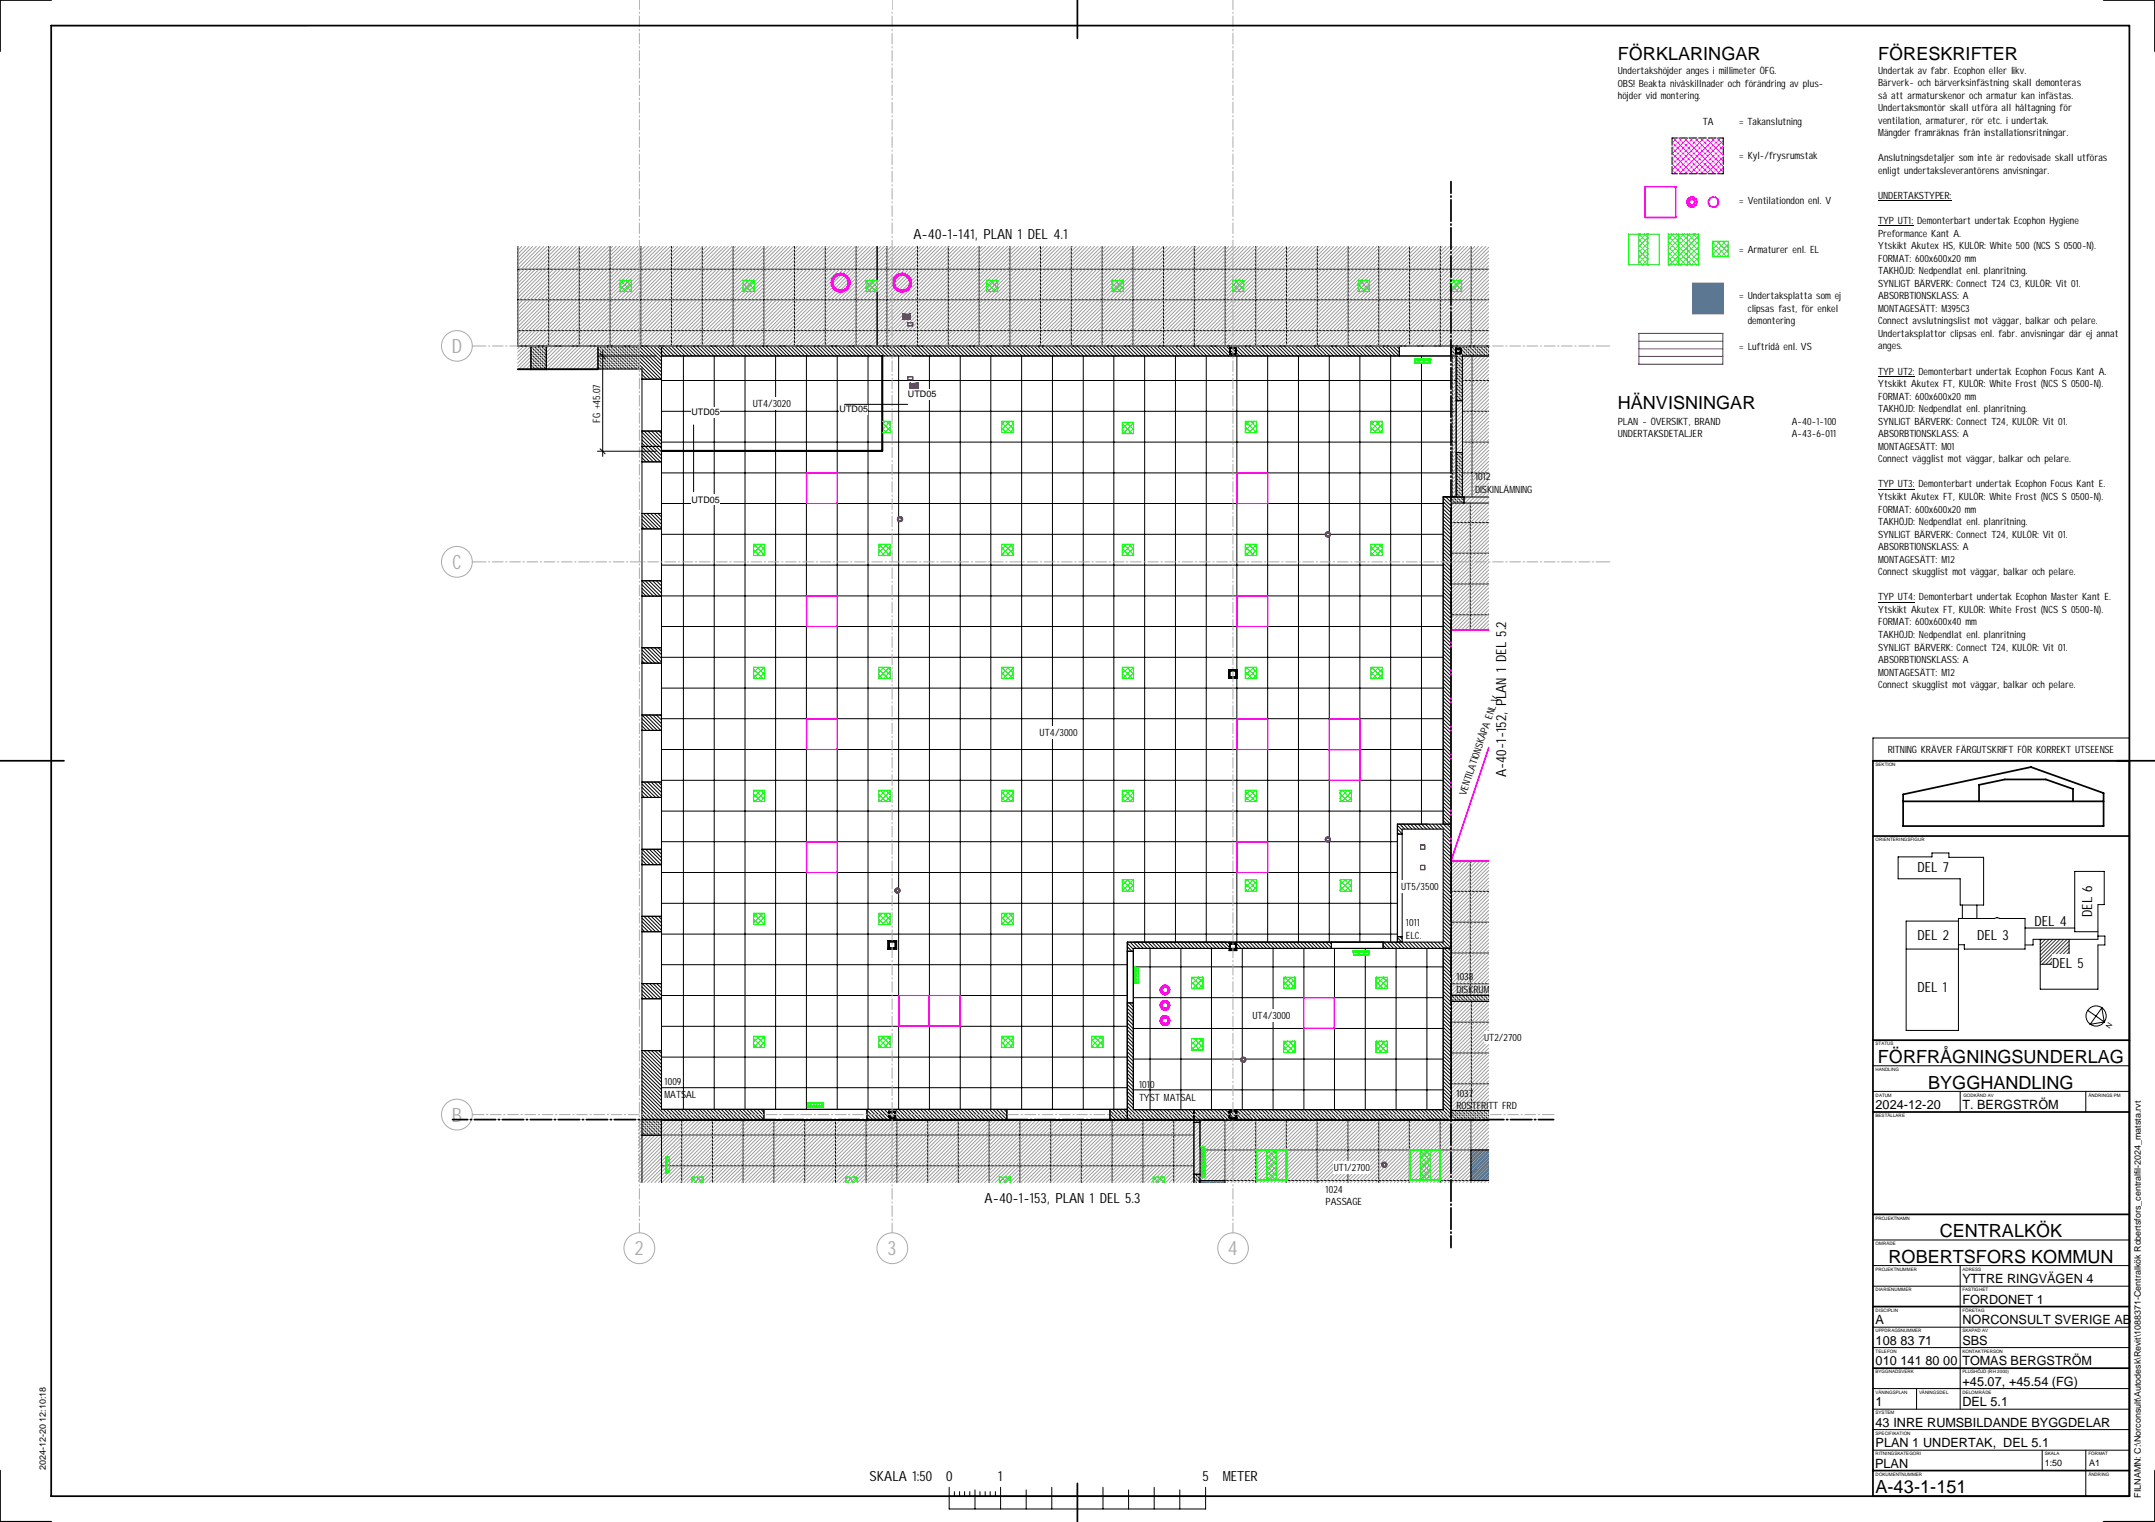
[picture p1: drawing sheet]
<svg xmlns="http://www.w3.org/2000/svg" width="841mm" height="594mm" viewBox="0 0 841 594" stroke-linecap="round" stroke-linejoin="round" font-family="sans-serif">
<defs><g id="words">
<g font-size="7.7" fill="#aaa">
<text x="176.4" y="137.7">D</text>
<text x="176.6" y="222">C</text>
<text x="176.4" y="437.7">B</text>
<text x="247.7" y="489.7">2</text>
<text x="346.4" y="489.7">3</text>
<text x="479.1" y="489.7">4</text>
</g>
<g font-size="7.1">
<text x="631.4" y="23.3">FÖRKLARINGAR</text>
<text x="733" y="23.3">FÖRESKRIFTER</text>
<text x="631.4" y="159.5">HÄNVISNINGAR</text>
<text x="732.9" y="414.9">FÖRFRÅGNINGSUNDERLAG</text>
<text x="752.5" y="424.9">BYGGHANDLING</text>
<text x="757" y="482.9">CENTRALKÖK</text>
<text x="737" y="492.8">ROBERTSFORS KOMMUN</text>
<text x="731.9" y="582.6">A-43-1-151</text>
</g>
<g font-size="5.5">
<text x="356.4" y="93.1">A-40-1-141, PLAN 1 DEL 4.1</text>
<text x="587.8" y="303.4" transform="rotate(-90 587.8 303.4)">A-40-1-152, PLAN 1 DEL 5.2</text>
<text x="748.4" y="340.3">DEL 7</text>
<text x="816.4" y="357.9" transform="rotate(-90 816.4 357.9)">DEL 6</text>
<text x="794" y="361.5">DEL 4</text>
<text x="748.4" y="366.9">DEL 2</text>
<text x="771.7" y="366.9">DEL 3</text>
<text x="800.9" y="377.6">DEL 5</text>
<text x="748.4" y="387.1">DEL 1</text>
<text x="384.2" y="469.4">A-40-1-153, PLAN 1 DEL 5.3</text>
<text x="339.3" y="578.2">SKALA 1:50</text>
<text x="369.2" y="578.2">0</text>
<text x="389.6" y="578.2">1</text>
<text x="469.2" y="578.2">5</text>
<text x="477.2" y="578.2">METER</text>
</g>
<g font-size="5">
<text x="731.9" y="432.9">2024-12-20</text>
<text x="765.8" y="432.9">T. BERGSTRÖM</text>
<text x="765.8" y="500.9">YTTRE RINGVÄGEN 4</text>
<text x="765.8" y="508.9">FORDONET 1</text>
<text x="731.9" y="516.9">A</text>
<text x="765.8" y="516.9">NORCONSULT SVERIGE AB</text>
<text x="731.9" y="524.9">108 83 71</text>
<text x="765.8" y="524.9">SBS</text>
<text x="731.9" y="532.9">010 141 80 00</text>
<text x="765.8" y="532.9">TOMAS BERGSTRÖM</text>
<text x="765.8" y="540.9">+45.07, +45.54 (FG)</text>
<text x="731.9" y="548.9">1</text>
<text x="765.8" y="548.9">DEL 5.1</text>
<text x="731.9" y="556.9">43 INRE RUMSBILDANDE BYGGDELAR</text>
<text x="731.9" y="564.9">PLAN 1 UNDERTAK, DEL 5.1</text>
<text x="731.8" y="572.9">PLAN</text>
</g>
<g font-size="3.9">
<text x="631.4" y="28.9">Undertakshöjder anges i millimeter ÖFG.</text>
<text x="733" y="28.7">Undertak av fabr. Ecophon eller likv.</text>
<text x="631.4" y="33.8">OBS! Beakta nivåskillnader och förändring av plus</text>
<text x="709.8" y="33.8">-</text>
<text x="733" y="33.6">Bärverk</text>
<text x="745.2" y="33.6">-</text>
<text x="748.5" y="33.6">och bärverksinfästning skall demonteras</text>
<text x="631.4" y="38.6">höjder vid montering.</text>
<text x="733" y="38.5">så att armaturskenor och armatur kan infästas.</text>
<text x="733" y="43.3">Undertaksmontör skall utföra all håltagning för</text>
<text x="664.5" y="48.9">TA</text>
<text x="678.7" y="48.9">= Takanslutning</text>
<text x="733" y="48.3">ventilation, armaturer, rör etc. i undertak.</text>
<text x="733" y="53.2">Mängder framräknas från installationsritningar.</text>
<text x="678.8" y="62.1">= Kyl</text>
<text x="686.8" y="62.1">-</text>
<text x="688.6" y="62.1">/frysrumstak</text>
<text x="733" y="63">Anslutningsdetaljer som inte är redovisade skall utföras</text>
<text x="733" y="67.9">enligt undertaksleverantörens anvisningar.</text>
<text x="733" y="77.6">UNDERTAKSTYPER:</text>
<text x="678.8" y="79.8">= Ventilationdon enl. V</text>
<text x="733" y="87.5">TYP UT1:</text>
<text x="748.2" y="87.5">Demonterbart undertak Ecophon Hygiene</text>
<text x="733" y="92.4">Preformance Kant A.</text>
<text x="678.8" y="98.6">= Armaturer enl. EL</text>
<text x="733" y="97.3">Ytskikt Akutex HS, KULÖR: White 500 (NCS S 0500</text>
<text x="812.5" y="97.3">-</text>
<text x="814.3" y="97.3">N).</text>
<text x="733" y="102.1">FORMAT: 600x600x20 mm</text>
<text x="733" y="107">TAKHÖJD: Nedpendlat enl. planritning.</text>
<text x="733" y="111.9">SYNLIGT BÄRVERK: Connect T24 C3, KULÖR: Vit 01.</text>
<text x="678.8" y="116.8">=</text>
<text x="682.1" y="116.8">Undertaksplatta som ej</text>
<text x="733" y="116.8">ABSORBTIONSKLASS: A</text>
<text x="682.1" y="121.8">clipsas fast, för enkel</text>
<text x="733" y="121.8">MONTAGESÄTT: M395C3</text>
<text x="682.1" y="126.6">demontering</text>
<text x="733" y="126.6">Connect avslutningslist mot väggar, balkar och pelare.</text>
<text x="733" y="131.5">Undertaksplattor clipsas enl. fabr. anvisningar där ej annat</text>
<text x="678.8" y="136.7">= Luftridå enl. VS</text>
<text x="733" y="136.4">anges.</text>
<text x="733" y="146.2">TYP UT2:</text>
<text x="748.7" y="146.2">Demonterbart undertak Ecophon Focus Kant A.</text>
<text x="733" y="151.1">Ytskikt Akutex FT, KULÖR: White Frost (NCS S 0500</text>
<text x="733" y="156">FORMAT: 600x600x20 mm</text>
<text x="815.3" y="151.1">-</text>
<text x="817.1" y="151.1">N).</text>
<text x="293.8" y="158.9">UT4/3020</text>
<text x="733" y="160.9">TAKHÖJD: Nedpendlat enl. planritning.</text>
<text x="234.3" y="165.1" transform="rotate(-90 234.3 165.1)">FG +45.07</text>
<text x="631.4" y="165.8">PLAN</text>
<text x="640.9" y="165.8">-</text>
<text x="644.2" y="165.8">ÖVERSIKT, BRAND</text>
<text x="699.3" y="165.8">A</text>
<text x="701.5" y="165.8">-</text>
<text x="703.3" y="165.8">40</text>
<text x="707.1" y="165.8">-</text>
<text x="708.8" y="165.8">1</text>
<text x="710.1" y="165.8">-</text>
<text x="711.9" y="165.8">100</text>
<text x="733" y="165.8">SYNLIGT BÄRVERK: Connect T24, KULÖR: Vit 01.</text>
<text x="631.4" y="170.7">UNDERTAKSDETALJER</text>
<text x="699.3" y="170.7">A</text>
<text x="701.5" y="170.7">-</text>
<text x="703.3" y="170.7">43</text>
<text x="707.1" y="170.7">-</text>
<text x="708.8" y="170.7">6</text>
<text x="710.6" y="170.7">-</text>
<text x="712.4" y="170.7">011</text>
<text x="733" y="170.7">ABSORBTIONSKLASS: A</text>
<text x="733" y="175.6">MONTAGESÄTT: M01</text>
<text x="733" y="180.4">Connect vägglist mot väggar, balkar och pelare.</text>
<text x="575.6" y="187.5">1012</text>
<text x="733" y="190.2">TYP UT3:</text>
<text x="748.7" y="190.2">Demonterbart undertak Ecophon Focus Kant E.</text>
<text x="575.6" y="192.4">DISKINLÄMNING</text>
<text x="733" y="195.2">Ytskikt Akutex FT, KULÖR: White Frost (NCS S 0500</text>
<text x="815.3" y="195.2">-</text>
<text x="817.1" y="195.2">N).</text>
<text x="733" y="200.1">FORMAT: 600x600x20 mm</text>
<text x="733" y="205">TAKHÖJD: Nedpendlat enl. planritning.</text>
<text x="733" y="209.8">SYNLIGT BÄRVERK: Connect T24, KULÖR: Vit 01.</text>
<text x="733" y="214.7">ABSORBTIONSKLASS: A</text>
<text x="733" y="219.6">MONTAGESÄTT: M12</text>
<text x="733" y="224.5">Connect skugglist mot väggar, balkar och pelare.</text>
<text x="733" y="234.3">TYP UT4:</text>
<text x="733" y="239.2">Ytskikt Akutex FT, KULÖR: White Frost (NCS S 0500</text>
<text x="748.9" y="234.3">Demonterbart undertak Ecophon Master Kant E.</text>
<text x="815.3" y="239.2">-</text>
<text x="817.1" y="239.2">N).</text>
<text x="733" y="244.1">FORMAT: 600x600x40 mm</text>
<text x="733" y="249">TAKHÖJD: Nedpendlat enl. planritning</text>
<text x="733" y="253.9">SYNLIGT BÄRVERK: Connect T24, KULÖR: Vit 01.</text>
<text x="733" y="258.8">ABSORBTIONSKLASS: A</text>
<text x="733" y="263.7">MONTAGESÄTT: M12</text>
<text x="733" y="268.6">Connect skugglist mot väggar, balkar och pelare.</text>
<text x="405.7" y="287.3">UT4/3000</text>
<text x="736.8" y="293.9">RITNING KRÄVER FÄRGUTSKRIFT FÖR KORREKT UTSEENSE</text>
<text x="572" y="310.7" transform="rotate(-71 572 310.7)">VENTILATIONSKÅPA ENL V</text>
<text x="546.9" y="347.3">UT5/3500</text>
<text x="548.6" y="361.5">1011</text>
<text x="548.6" y="366.4">ELC.</text>
<text x="568.4" y="382.6">1038</text>
<text x="568.4" y="387.5">DISKRUM</text>
<text x="488.8" y="397.6">UT4/3000</text>
<text x="579.2" y="406.3">UT2/2700</text>
<text x="259.3" y="423.6">1009</text>
<text x="444.5" y="424.7">1010</text>
<text x="259.3" y="428.5">MATSAL</text>
<text x="444.5" y="429.6">TYST MATSAL</text>
<text x="568.4" y="428">1037</text>
<text x="568.4" y="432.9">ROSTFRITT FRD</text>
<text x="520.5" y="456.9">UT1/2700</text>
<text x="517.3" y="465.6">1024</text>
<text x="517.3" y="470.5">PASSAGE</text>
</g>
<g font-size="3.5">
<text x="354.3" y="155">UTD05</text>
<text x="327.7" y="161">UTD05</text>
<text x="269.8" y="162.1">UTD05</text>
<text x="269.8" y="196.2">UTD05</text>
<text x="17.9" y="573.8" transform="rotate(-90 17.9 573.8)">2024-12-20 12:10:18</text>
<text x="798" y="572.3">1:50</text>
<text x="815.3" y="572.3">A1</text>
<text x="835.4" y="584.5" transform="rotate(-90 835.4 584.5)">FILNAMN: C:\Norconsult\Autodesk\Revit\1088371-Centralkök Robertsfors_centralfil-2024_matsta.rvt</text>
</g>
<text font-size="2.8" x="823.4" y="401.7" transform="rotate(-56 823.4 401.7)">N</text>
<g font-size="1.8">
<text x="731.9" y="299">SEKTION</text>
<text x="731.9" y="328.3">ORIENTERINGSFIGUR</text>
<text x="731.9" y="407.9">STATUS</text>
<text x="731.9" y="418">HANDLING</text>
<text x="731.9" y="428">DATUM</text>
<text x="766.2" y="428">GODKÄND AV</text>
<text x="815" y="428">ÄNDRINGS PM</text>
<text x="731.9" y="435.9">BESTÄLLARE</text>
<text x="731.9" y="476">PROJEKTNAMN</text>
<text x="731.9" y="486">OMRÅDE</text>
<text x="731.9" y="496">PROJEKTNUMMER</text>
<text x="765.8" y="496">ADRESS</text>
<text x="731.9" y="503.9">DIARIENUMMER</text>
<text x="765.8" y="503.9">FASTIGHET</text>
<text x="731.9" y="512">DISCIPLIN</text>
<text x="765.8" y="512">FÖRETAG</text>
<text x="731.9" y="519.9">UPPDRAGSNUMMER</text>
<text x="765.8" y="519.9">SKAPAD AV</text>
<text x="731.9" y="528">TELEFON</text>
<text x="765.8" y="528">KONTAKTPERSON</text>
<text x="731.9" y="535.9">BYGGNADSVERK</text>
<text x="765.8" y="535.9">PLUSHÖJD (RH 2000)</text>
<text x="731.9" y="544">VÅNINGSPLAN</text>
<text x="749" y="544">VÅNINGSDEL</text>
<text x="765.8" y="544">DELOMRÅDE</text>
<text x="731.9" y="551.9">SYSTEM</text>
<text x="731.9" y="560">SPECIFIKATION</text>
<text x="731.9" y="567.9">RITNINGSKATEGORI</text>
<text x="798" y="567.9">SKALA</text>
<text x="815" y="567.9">FORMAT</text>
<text x="731.9" y="576">DOKUMENTNUMMER</text>
<text x="815" y="576">ÄNDRING</text>
</g>
</g></defs>
<path d="M660.6 110.5h11.9v12h-11.9z" fill="#0080ff"/>
<g fill="none" stroke="#ff3bff" stroke-width=".39">
<path d="M652.5 59.8l8.1 8M652.5 57.7l10.2 10.1M652.5 55.5l12.3 12.3M652.9 53.8l14 14M654.5 53.8l-2 2M655.1 53.8l14 14M656.6 53.8l-4.1 4.1M657.2 53.8l14 14M658.7 53.8l-6.2 6.2M659.3 53.8l13.2 13.3M660.8 53.8l-8.3 8.3M661.4 53.8l11.1 11.1"/>
<path d="M662.9 53.8l-10.4 10.5M663.5 53.8l9 9M665.1 53.8l-12.6 12.6M665.6 53.8l6.9 6.8M667.2 53.8l-14 14M667.9 53.8l4.6 4.7M669.4 53.8l-14.1 14M670 53.8l2.5 2.6M671.5 53.8l-14.1 14M672.1 53.8l.4 .5M672.5 54.9l-12.9 12.9M672.5 57l-10.8 10.8"/>
<path d="M672.5 59.1l-8.7 8.7M652.5 66.1l1.7 1.7M652.5 64l3.8 3.8M652.5 61.9l6 5.9M672.5 61.2l-6.6 6.6M672.5 63.3l-4.5 4.5M672.5 65.4l-2.3 2.4M672.5 67.6l-.2 .2"/>
</g>
<g fill="none" stroke="#3bff3b" stroke-width=".39">
<path d="M639.6 99.8l3.5 3.5M639.6 97.7l3.5 3.6M639.6 95.6l3.5 3.5M639.6 93.5l3.5 3.5M639.6 91.4l3.5 3.5M640.2 91.4l-.6 .6M641.7 91.4l1.4 1.4M642.5 91.4l-2.9 2.7M643.1 92.7l-3.5 3.6M643.1 94.8l-3.5 3.6M643.1 96.9l-3.5 3.7M643.1 99.1l-3.5 3.6"/>
<path d="M651 96.4l6.9 7M651 94.2l9.1 9.2M651 92.1l11.2 11.3M652.3 91.4l10.6 10.6M653 91.4l-2 2M654.4 91.4l8.5 8.5M655.2 91.4l-4.2 4.1M656.5 91.4l6.4 6.4M657.3 91.4l-6.3 6.2M658.7 91.4l4.2 4.3M659.4 91.4l-8.4 8.3M660.8 91.4l2.1 2.2"/>
<path d="M661.5 91.4l-10.5 10.5M662.9 92l-11.3 11.4-.6-.7M662.9 94.1l-9.2 9.3-2.7-2.8M662.9 96.3l-7.1 7.1-4.8-4.9M662.9 98.4l-4.9 5M662.9 91.4h.1M668.4 96.8l3.3 3.4M668.4 94.7l5.5 5.5M669.3 94.1l-.9 1M670 94.1l4.4 4.5M671.4 94.1l-3 3.1M672.1 94.1l2.3 2.3"/>
<path d="M673.5 94.1l-5.1 5.2M674.2 94.1l.2 .2M674.4 95.4l-4.7 4.8-1.3-1.3M674.4 97.5l-2.6 2.7M674.4 99.7l-.5 .5M643.1 101.2l-2.1 2.2-1.4-1.5M662.9 100.5l-2.8 2.9M662.9 102.6l-.6 .8"/>
</g>
<g fill="none" stroke="#f0f" stroke-width=".68">
<path d="M641.9 72.9h12.1v11.9h-12.1z"/>
<circle cx="660.3" cy="78.9" r="1.98"/>
<circle cx="660.3" cy="78.9" r="1.14"/>
<circle cx="668.7" cy="78.9" r="2.01"/>
</g>
<path d="M635.6 91.4h11.9v12h-11.9zM639.6 91.4v12M643.1 91.4v12M651 91.4h11.9v12h-11.9zM655 91.4v12M658.5 91.4v12M668.4 94.1h6v6.1h-6z" fill="none" stroke="#0f0" stroke-width=".39"/>
<g fill="none" stroke="#000" stroke-width=".39">
<path d="M652.5 57.4v3.1M654.6 53.8h-2.1v2.9M655.4 53.8h3.1M659.1 53.8h3.1M662.9 53.8h3M666.7 53.8h2.9M670.4 53.8h2.1v2.9M672.5 57.4v3.1M652.5 61.2v3M652.5 64.9v2.9h2.1M655.4 67.8h3.1M659.1 67.8h3.1"/>
<path d="M662.9 67.8h3M666.7 67.8h2.9M672.5 64.9v2.9h-2.1M672.5 61.2v3"/>
</g>
<path d="M660.6 110.5h11.9v12h-11.9z" fill="none" stroke="#0080ff" stroke-width=".39"/>
<path d="M639.6 130.1h32.7v12.1h-32.7z" fill="none" stroke="#800080" stroke-width=".42"/>
<path d="M639.6 133.2h32.7M639.6 139.1h32.7M639.6 136.1h32.7" fill="none" stroke="#800080" stroke-width=".39"/>
<g fill="#fff">
<path d="M484.2 412.6h2v2h-2z"/>
<path d="M554.1 345.6h2.2v2h-2.2z"/>
<path d="M350.2 201.6h2v2h-2z"/>
<path d="M517.1 207.6h2.2v2h-2.2z"/>
<path d="M349.2 346.5h2.1v2.1h-2.1z"/>
<path d="M517.1 326.6h2.2v2.1h-2.2z"/>
<path d="M539.2 453.6h2.1v2h-2.1z"/>
<path d="M501 381.4h4.4v4.4h-4.4z"/>
<path d="M501 406.4h4.4v4.4h-4.4z"/>
<path d="M537 406.4h4.4v4.4h-4.4z"/>
<path d="M537 381.4h4.4v4.4h-4.4z"/>
<path d="M465 381.4h4.4v4.4h-4.4z"/>
<path d="M465 405.4h4.4v4.4h-4.4z"/>
<path d="M566 109.4h4.4v4.4h-4.4z"/>
<path d="M530 109.4h4.4v4.4h-4.4z"/>
<path d="M481 109.4h4.4v4.4h-4.4z"/>
<path d="M434 109.4h4.4v4.4h-4.4z"/>
<path d="M385 109.4h4.4v4.4h-4.4z"/>
<path d="M338 109.4h4.4v4.4h-4.4z"/>
<path d="M354.2 147.1h2v1.1h-2z"/>
<path d="M290 109.4h4.4v4.4h-4.4z"/>
<path d="M355.2 151.5l.5 .1z"/>
<path d="M355.2 151.3l.5 .2z"/>
<path d="M355.2 151h.5v.3h-.5z"/>
<path d="M355.2 150.6h.5v.4h-.5z"/>
<path d="M355.2 150.2h.5v.4h-.5z"/>
<path d="M355.2 149.9h.5v.3h-.5z"/>
<path d="M355.3 149.6h.4v.3h-.4z"/>
<path d="M355.3 149.5l.4 .2z"/>
<path d="M355.7 149.7l.2 .1z"/>
<path d="M355.7 149.7h.4v.2h-.4z"/>
<path d="M355.7 149.9h.4v.3h-.4z"/>
<path d="M355.7 150.3h.4v.3h-.4z"/>
<path d="M355.7 150.6h.4v.4h-.4z"/>
<path d="M355.7 151h.4v.2h-.4z"/>
<path d="M355.7 151.2h.4v.3h-.4z"/>
<path d="M355.7 151.4l.4 .1z"/>
<path d="M356.9 149.5l.6 .1z"/>
<path d="M356.1 149.6h1.4v.3h-1.4z"/>
<path d="M356.1 149.9h1.4v.3h-1.4z"/>
<path d="M356.1 150.2h1.4v.4h-1.4z"/>
<path d="M356.1 150.6h1.4v.4h-1.4z"/>
<path d="M356.1 151h1.4v.3h-1.4z"/>
<path d="M356.1 151.3l1.4 .2z"/>
<path d="M356.1 151.5l1.4 .1z"/>
<path d="M357.5 149.4l.7 .1z"/>
<path d="M357.5 149.5h.7v.3h-.7z"/>
<path d="M357.5 149.8h.7v.4h-.7z"/>
<path d="M357.5 150.2h.7v.4h-.7z"/>
<path d="M357.5 150.6h.7v.4h-.7z"/>
<path d="M357.5 151h.7v.4h-.7z"/>
<path d="M357.5 151.4h.7v.2h-.7z"/>
<path d="M357.5 151.6h.7z"/>
<path d="M242 109.4h4.4v4.4h-4.4z"/>
<path d="M354.2 126h2v1.2h-2z"/>
<path d="M354.7 122.6l.2 .1z"/>
<path d="M354.7 122.6h.5v.3h-.5z"/>
<path d="M354.7 122.9h.5v.3h-.5z"/>
<path d="M354.7 123.2h.5v.4h-.5z"/>
<path d="M354.7 123.6h.5v.4h-.5z"/>
<path d="M354.7 124h.5v.3h-.5z"/>
<path d="M354.7 124.3l.5 .2z"/>
<path d="M354.2 124.4l.5 .1z"/>
<path d="M354.2 124.2l.5 .2z"/>
<path d="M354.2 124h.5v.2h-.5z"/>
<path d="M354.2 123.6h.5v.3h-.5z"/>
<path d="M354.2 123.3h.5v.3h-.5z"/>
<path d="M354.2 122.9h.5v.4h-.5z"/>
<path d="M354.2 122.8l.5 .1z"/>
<path d="M354.2 122.7l.5 .1z"/>
<path d="M352.9 124.5h1.3z"/>
<path d="M352.9 124.3l1.3 .2z"/>
<path d="M352.9 124h1.3v.3h-1.3z"/>
<path d="M352.9 123.6h1.3v.4h-1.3z"/>
<path d="M352.9 123.2h1.3v.4h-1.3z"/>
<path d="M352.9 122.9h1.3v.3h-1.3z"/>
<path d="M352.9 122.6h1.3v.3h-1.3z"/>
<path d="M352.9 122.5l1.3 .2z"/>
<path d="M352.6 124.5l.3 .1z"/>
<path d="M352.2 124.4l.7 .1z"/>
<path d="M352.2 124h.7v.4h-.7z"/>
<path d="M352.2 123.6h.7v.4h-.7z"/>
<path d="M352.2 123.2h.7v.4h-.7z"/>
<path d="M352.2 122.9h.7v.3h-.7z"/>
<path d="M352.2 122.5h.7v.3h-.7z"/>
<path d="M352.2 122.4l.7 .1z"/>
<path d="M450 459.4h4.4v2.1h-4.4z"/>
<path d="M390 459.4h4.4v2.1h-4.4z"/>
<path d="M330 459.4h4.4v2.1h-4.4z"/>
<path d="M270 459.4h4.4v2.1h-4.4z"/>
<path d="M554.4 329.8h1.6v1.7h-1.6z"/>
<path d="M391 308.4h4.4v4.4h-4.4z"/>
<path d="M554.4 337.7h1.6v1.7h-1.6z"/>
<path d="M438 308.4h4.4v4.4h-4.4z"/>
<path d="M391 260.4h4.4v4.4h-4.4z"/>
<path d="M438 260.4h4.4v4.4h-4.4z"/>
<path d="M391 212.4h4.4v4.4h-4.4z"/>
<path d="M438 212.4h4.4v4.4h-4.4z"/>
<path d="M391 164.4h4.4v4.4h-4.4z"/>
<path d="M438 164.8h4.4v4.4h-4.4z"/>
<path d="M486 308.4h4.4v4.4h-4.4z"/>
<path d="M486 260.4h4.4v4.4h-4.4z"/>
<path d="M486 212.4h4.4v4.4h-4.4z"/>
<path d="M486 164.4h4.4v4.4h-4.4z"/>
<path d="M523 308.4h4.4v4.4h-4.4z"/>
<path d="M535 260.4h4.4v4.4h-4.4z"/>
<path d="M535 212.4h4.4v4.4h-4.4z"/>
<path d="M535 164.4h4.4v4.4h-4.4z"/>
<path d="M343 308.4h4.4v4.4h-4.4z"/>
<path d="M343 260.4h4.4v4.4h-4.4z"/>
<path d="M343 212.4h4.4v4.4h-4.4z"/>
<path d="M344.4 164.4h3v4.4h-3z"/>
<path d="M294 308.4h4.4v4.4h-4.4z"/>
<path d="M294 260.4h4.4v4.4h-4.4z"/>
<path d="M294 212.4h4.4v4.4h-4.4z"/>
<path d="M391 356.4h4.4v4.4h-4.4z"/>
<path d="M343 356.4h4.4v4.4h-4.4z"/>
<path d="M294 356.4h4.4v4.4h-4.4z"/>
<path d="M391 404.5h4.4v4.4h-4.4z"/>
<path d="M343 404.5h4.4v4.4h-4.4z"/>
<path d="M294 404.5h4.4v4.4h-4.4z"/>
<path d="M438 343.4h4.4v4.4h-4.4z"/>
<path d="M486 343.4h4.4v4.4h-4.4z"/>
<path d="M523 343.4h4.4v4.4h-4.4z"/>
<path d="M426 404.5h4.4v4.4h-4.4z"/>
<path d="M315.2 430.5h6v1.1h-6z"/>
<path d="M315 431.6h6.4v.5h-6.4z"/>
<path d="M260.2 451.6h1.1v6h-1.1z"/>
<path d="M259.8 451.4h.4v6.4h-.4z"/>
</g>
<path d="M468.3 447.6h1.9v12.1h-1.9z" fill="#0f0"/>
<g fill="#fff">
<path d="M443.2 377.6h1.1v6h-1.1z"/>
<path d="M442.7 377.4h.5v6.4h-.5z"/>
<path d="M528.2 371.6h6v1.1h-6z"/>
<path d="M528 371.2h6.4v.4h-6.4z"/>
<path d="M552.2 140.6h6v1.1h-6z"/>
<path d="M552 140.1h6.4v.5h-6.4z"/>
<path d="M479.7 261.6h2.9v2.8h-2.9z"/>
<path d="M480 368.3h2.3v2.4h-2.3z"/>
<path d="M346.8 367.4h2.8v2.8h-2.8z"/>
<path d="M482.8 280.7h11.9v11.8h-11.9z"/>
<path d="M452.7 384.5h3.8v3.8h-3.8z"/>
<path d="M518.8 280.7h11.9v11.8h-11.9z"/>
<path d="M452.7 390.5h3.8v3.8h-3.8z"/>
<path d="M508.8 389.4h11.9v11.9h-11.9z"/>
<path d="M324.4 106.7h7.2v7.3h-7.2z"/>
<path d="M314.8 232.7h11.9v11.8h-11.9z"/>
<path d="M482.8 184.7h11.9v11.8h-11.9z"/>
<path d="M348.4 106.7h7.3v7.3h-7.3z"/>
<path d="M452.7 396.4h3.8v3.8h-3.8z"/>
<path d="M482.8 232.7h11.9v11.8h-11.9z"/>
<path d="M314.8 184.7h11.9v11.8h-11.9z"/>
<path d="M518.8 292.6h11.9v11.9h-11.9z"/>
<path d="M350.8 388.5h11.8v12h-11.8z"/>
<path d="M482.8 328.6h11.9v11.9h-11.9z"/>
<path d="M314.8 328.6h11.9v11.9h-11.9z"/>
<path d="M314.8 280.7h11.9v11.8h-11.9z"/>
<path d="M362.7 388.5h11.9v12h-11.9z"/>
<path d="M250.5 258.7h7.6v184.4h-7.6z"/>
<path d="M250.5 363.6h7.6v20.3h-7.6z"/>
<path d="M250.5 337.5h7.6v20.1h-7.6z"/>
<path d="M250.5 311.2h7.6v20.3h-7.6z"/>
<path d="M250.5 389.8h7.6v20.2h-7.6z"/>
<path d="M250.5 443.1h7.6v18.4h-7.6z"/>
<path d="M250.5 285.1h7.6v20.1h-7.6z"/>
<path d="M250.5 258.8h7.6v20.3h-7.6z"/>
<path d="M342.3 96.2h238.7v38.8h-238.7z"/>
<path d="M345.5 368.3h220.9v68.8h-220.9z"/>
<path d="M568.3 138.9h2.4v55h-2.4z"/>
<path d="M568.3 156.4h2.4v20.2h-2.4z"/>
<path d="M465.9 437.2h2.4v24.3h-2.4z"/>
<path d="M465.9 438.1h2.4v20.2h-2.4z"/>
<path d="M546.3 367.7h16.9v2.5h-16.9z"/>
<path d="M439.9 370.2h2.4v62.9h-2.4z"/>
<path d="M439.9 371.3h2.4v20.1h-2.4z"/>
<path d="M563.2 196.3h3.2v125.3h-3.2z"/>
<path d="M207.2 135h43.3v9h-43.3z"/>
<path d="M213.2 135h20.1v9h-20.1z"/>
<path d="M202 135h5.2v9h-5.2z"/>
<path d="M566.4 388.5h14.6v2.3h-14.6z"/>
<path d="M468.3 437.2h112.7v24.3h-112.7z"/>
<path d="M258.1 437.1h207.8v24.4h-207.8z"/>
<path d="M566.4 196.3h14.6v192.2h-14.6z"/>
<path d="M566.4 390.8h14.6v42.6h-14.6z"/>
<path d="M258.1 138.9h310.2v294.1h-310.2z"/>
<path d="M442.3 370.2h120.9v62.9h-120.9z"/>
<path d="M545.3 321.6h1.9v46h-1.9z"/>
<path d="M545.3 325.5h1.9v40.1h-1.9z"/>
<path d="M547.2 321.6h16v2h-16z"/>
<path d="M570.7 138.9h10.3v55.1h-10.3z"/>
<path d="M202 96.2h140.3v38.8h-140.3z"/>
<path d="M465.9 433.1h100.4v4.1h-100.4z"/>
<path d="M439.9 433.1h26v3.9h-26z"/>
<path d="M250.5 174.2h7.6v84.5h-7.6z"/>
<path d="M250.5 232.7h7.6v20.1h-7.6z"/>
<path d="M250.5 206.4h7.6v20.3h-7.6z"/>
<path d="M250.5 180.3h7.6v20.1h-7.6z"/>
<path d="M207.2 144h6v.3h-6z"/>
<path d="M213.2 144h20.1v.3h-20.1z"/>
<path d="M202 144h5.2v.3h-5.2z"/>
<path d="M258.1 433h181.8v4h-181.8z"/>
<path d="M392.9 433h40.3v4h-40.3z"/>
<path d="M298.1 433h40.2v4h-40.2z"/>
<path d="M250.5 135h7.6v39.2h-7.6z"/>
<path d="M250.5 148h7.6v20.2h-7.6z"/>
<path d="M545.3 323.6h17.9v44.1h-17.9z"/>
<path d="M563.2 321.6h3.2v48.5h-3.2z"/>
<path d="M482.7 367.7h63.6v2.5h-63.6z"/>
<path d="M519.6 367.7h20.2v2.5h-20.2z"/>
<path d="M563.2 370h3.2v63.1h-3.2z"/>
<path d="M479.6 367.7h.4v3.3h-.4z"/>
<path d="M480 370.7h2.3v.3h-2.3z"/>
<path d="M482.3 367.7h.4v3.3h-.4z"/>
<path d="M480 367.7h2.3v.6h-2.3z"/>
<path d="M439.9 367.7h39.7v2.5h-39.7z"/>
<path d="M479.5 264.4h3.4v.4h-3.4z"/>
<path d="M479.5 261.4h.2v3h-.2z"/>
<path d="M479.7 261.4h3.2v.2h-3.2z"/>
<path d="M482.6 261.6h.3v2.8h-.3z"/>
<path d="M258.1 135h322.9v3.9h-322.9z"/>
<path d="M546.1 135h20.2v3.9h-20.2z"/>
<path d="M346.5 370.2h3.4v.3h-3.4z"/>
<path d="M346.5 367.1h.3v3.1h-.3z"/>
<path d="M346.8 367.1h3.1v.3h-3.1z"/>
<path d="M349.6 367.4h.3v2.8h-.3z"/>
<path d="M258.1 138.9h86.3v37.2h-86.3z"/>
<path d="M566.4 193.9l1.9 .1z"/>
<path d="M566.3 246h14.7v90h-14.7z"/>
</g>
<g fill="#0080ff">
<path d="M574 448.8h7v12h-7z"/>
<path d="M468.1 460.8h9.9v.7h-9.9z"/>
</g>
<g fill="#fff">
<path d="M566.3 433.4h14.7v3.8h-14.7z"/>
<path d="M563.2 194h8.1v2.3h-8.1z"/>
<path d="M571.3 194h9.7v2.3h-9.7z"/>
</g>
<g fill="none" stroke="#000" stroke-width=".39">
<path d="M20 10h100M202.1 96.2v38.8h378.9M214.1 96.2v38.8M226.1 96.2v38.8M238.1 96.2v38.8M250.1 96.2v38.8M262 96.2v38.8l3.9 3.9M274.1 96.2v38.8M286.1 96.2v38.8l3.9 3.9M298.1 96.2v38.8M310 96.2v38.8M322.1 96.2v38.8"/>
<path d="M334.1 96.2v38.8M342.3 96.2v13.2M346.1 96.2v38.8M358.1 96.2v38.8M370.1 96.2v38.8M382.1 96.2v38.8M394.1 96.2v38.8M406.1 96.2v38.8M418.1 96.2v38.8M430.1 96.2v38.8M442.1 96.2v38.8M454.1 96.2v38.8"/>
<path d="M466.1 96.2v38.8M478.1 96.2v38.8M490.1 96.2v38.8M502.1 96.2v38.8M514.1 96.2v38.8M526.1 96.2v38.8M538.1 96.2v38.8M550.1 96.2v38.8M562.1 96.2v38.8M574.1 96.2v38.8M202 117h379M202 105.1h379"/>
<path d="M342.3 113.8v21.2M202 129h379M207.2 135v9.3h-5.2M207.2 139.5l4.6 4.8M207.2 138.2l6 5.9M207.2 136.7l6 6M207.2 135.3l6 6M208.3 135l4.9 4.9M209.7 135l3.5 3.5M211.2 135l2 2.1M212.6 135l.6 .6M213.2 135v9.3h20.1v-9.3"/>
<path d="M233.3 138.9l5.3 5.1M233.3 137.5l6.6 6.5M233.3 136.1l8.1 7.9M233.8 135l9 9M235.2 135l9 9M236.6 135l9 9M238 135l9.1 9M239.4 135l9 9M240.9 135l9 9M242.2 135l13.1 13M243.7 135l13 13M245.1 135l13 13"/>
<path d="M246.5 135l11.6 11.6M247.9 135l10.2 10.2M249.3 135l8.8 8.8M250.8 135l7.3 7.4M252.1 135l6 6M253.6 135l4.5 4.6M255 135l3.9 3.9M256.4 135l3.9 3.9M257.8 135l3.9 3.9M258.1 138.9h86.3v37.2h-86.3v-.3h86v-36.9M259.2 135l3.9 3.9M260.6 135l4 3.9"/>
<path d="M263.5 135l3.9 3.9M264.9 135l3.9 3.9M266.3 135l3.9 3.9M266.7 138.9v294.1M267.7 135l3.9 3.9M269.2 135l3.8 3.9M270.5 135l3.9 3.9M271.9 135l3.9 3.9M273.4 135l3.9 3.9M274.7 135l4 3.9v294.1M276.2 135l3.9 3.9M277.6 135l3.9 3.9"/>
<path d="M279.1 135l3.9 3.9M280.4 135l3.9 3.9M281.9 135l3.8 3.9M283.3 135l3.9 3.9M284.6 135l3.9 3.9M287.5 135l3.9 3.9M289 135l3.9 3.9M290.3 135l3.9 3.9M290.7 138.9v294.1M291.8 135l3.9 3.9M293.2 135l3.9 3.9M294.6 135l3.8 3.9"/>
<path d="M296 135l3.9 3.9M297.4 135l3.9 3.9M298.8 135l4 3.9M300.2 135l3.9 3.9M301.7 135l3.9 3.9M302.7 138.9v294.1M303.1 135l3.9 3.9M304.5 135l3.9 3.9M305.9 135l3.9 3.9M307.3 135l3.9 3.9M308.7 135l3.9 3.9M310.1 135l3.9 3.9"/>
<path d="M311.6 135l3.9 3.9M313 135l3.9 3.9M314.4 135l3.9 3.9M314.7 138.9v294.1M315.8 135l3.9 3.9M317.2 135l3.9 3.9M318.6 135l3.9 3.9M320 135l3.9 3.9M321.5 135l3.9 3.9M322.8 135l3.9 3.9v45.8M324.3 135l3.9 3.9M325.7 135l3.9 3.9"/>
<path d="M327.2 135l3.8 3.9M328.5 135l3.9 3.9M329.9 135l3.9 3.9M331.4 135l3.9 3.9M332.7 135l3.9 3.9M334.2 135l3.9 3.9M335.6 135l3.9 3.9M337 135l4 3.9M338.4 135l3.9 3.9M338.8 138.9v294.1M339.9 135l3.8 3.9M341.3 135l3.9 3.9"/>
<path d="M342.6 135l3.9 3.9M344.1 135l3.9 3.9M345.5 135l3.9 3.9M346.9 135l3.9 3.9M348.3 135l3.9 3.9M349.8 135l3.9 3.9M350.7 138.9v62.8M351.2 135l3.9 3.9M352.6 135l3.8 3.9M354 135l3.9 3.9M355.4 135l3.9 3.9M356.8 135l3.9 3.9"/>
<path d="M358.2 135l3.9 3.9M359.7 135l3.9 3.9M361 135l3.9 3.9M362.5 135l3.9 3.9M362.7 138.9v294.1M363.9 135l3.9 3.9M365.3 135l3.9 3.9M366.7 135l3.9 3.9M368.1 135l3.9 3.9M369.6 135l3.9 3.9M370.9 135l3.9 3.9M372.4 135l3.9 3.9"/>
<path d="M373.8 135l3.9 3.9M374.7 138.9v294.1l4.1 4M375.2 135l3.9 3.9M376.6 135l3.9 3.9M378 135l3.9 3.9M379.5 135l3.9 3.9M380.8 135l3.9 3.9M382.3 135l3.9 3.9M383.7 135l3.9 3.9M385.1 135l3.9 3.9M386.5 135l3.9 3.9M386.7 138.9v294.1"/>
<path d="M387.9 135l3.9 3.9M389.4 135l3.9 3.9M390.7 135l3.9 3.9M392.2 135l3.9 3.9M393.6 135l3.9 3.9M395 135l3.9 3.9M396.4 135l3.9 3.9M397.8 135l3.9 3.9M398.7 138.9v294.1M399.2 135l4 3.9M400.6 135l3.9 3.9M402.1 135l3.9 3.9"/>
<path d="M403.5 135l3.9 3.9M404.9 135l3.9 3.9M406.3 135l3.9 3.9M407.8 135l3.8 3.9M409.1 135l3.9 3.9M410.5 135l3.9 3.9M410.7 138.9v294.1M412 135l3.9 3.9M413.3 135l4 3.9M414.8 135l3.9 3.9M416.2 135l3.9 3.9M417.7 135l3.9 3.9"/>
<path d="M419 135l3.9 3.9M420.5 135l3.8 3.9M421.9 135l3.9 3.9M422.7 138.9v294.1M423.2 135l3.9 3.9M424.7 135l3.9 3.9M426.1 135l3.9 3.9M427.6 135l3.9 3.9M428.9 135l3.9 3.9M430.4 135l3.9 3.9M431.8 135l3.9 3.9M433.2 135l3.8 3.9"/>
<path d="M434.6 135l3.9 3.9M434.7 138.9v294.1M436 135l3.9 3.9M437.4 135l4 3.9M438.8 135l3.9 3.9M440.3 135l3.9 3.9M441.7 135l3.9 3.9M443.1 135l3.9 3.9M444.5 135l3.9 3.9M445.9 135l3.9 3.9M446.7 138.9v228.8l2.4 2.5M447.3 135l3.9 3.9"/>
<path d="M448.7 135l3.9 3.9M450.2 135l3.9 3.9M451.5 135l4 3.9M453 135l3.9 3.9M454.4 135l3.9 3.9M455.8 135l3.9 3.9M457.2 135l3.9 3.9M458.6 135l3.9 3.9M458.7 138.9v228.8M460.1 135l3.9 3.9M461.4 135l3.9 3.9M462.9 135l3.9 3.9"/>
<path d="M464.3 135l3.9 3.9M465.8 135l3.8 3.9M467.1 135l3.9 3.9M468.5 135l3.9 3.9M470 135l3.9 3.9M470.7 138.9v228.8M471.3 135l3.9 3.9M472.8 135l3.9 3.9M474.2 135l3.9 3.9M475.6 135l4 3.9M477 135l3.9 3.9M478.5 135l3.8 3.9"/>
<path d="M479.9 135l3.9 3.9M481.2 135l3.9 3.9M482.7 138.9v122.5M482.7 135l3.9 3.9M484.1 135l3.9 3.9M485.5 135l3.9 3.9M486.9 135l3.9 3.9M488.4 135l3.9 3.9M489.7 135l4 3.9M491.2 135l3.8 3.9M492.6 135l3.9 3.9M494 135l3.9 3.9"/>
<path d="M494.7 138.9v228.8l2.5 2.5M495.4 135l3.9 3.9M496.8 135l3.9 3.9M498.3 135l3.9 3.9M499.6 135l3.9 3.9M501.1 135l3.9 3.9M502.5 135l3.9 3.9M503.9 135l3.9 3.9M505.3 135l3.9 3.9M506.7 138.9v228.8M506.7 135l3.9 3.9M508.2 135l3.9 3.9"/>
<path d="M509.5 135l3.9 3.9M511 135l3.9 3.9M512.4 135l3.9 3.9M513.8 135l3.9 3.9M515.2 135l3.9 3.9M516.6 135l3.9 3.9M518.1 135l3.9 3.9M518.8 138.9v68.8M519.4 135l3.9 3.9M520.9 135l3.9 3.9M522.3 135l3.9 3.9M523.7 135l3.9 3.9"/>
<path d="M525.1 135l3.9 3.9M526.5 135l3.9 3.9M527.9 135l4 3.9M529.3 135l3.9 3.9M530.7 138.9v228.8M530.8 135l3.9 3.9M532.2 135l3.9 3.9M533.6 135l3.9 3.9M535 135l3.9 3.9M536.4 135l3.9 3.9M537.8 135l3.9 3.9M539.2 135l3.9 3.9"/>
<path d="M540.7 135l3.9 3.9M542.1 135l3.9 3.9 .1-3.9M542.7 138.9v228.8M543.5 135l2.6 2.7M544.9 135l1.2 1.2M554.7 138.9v1.2M566.3 138.1l.9 .8M566.3 136.7l4.4 4.4M566.3 135.2l4.4 4.4M566.3 135v3.9h-210.4M566.8 138.9v55M567.5 135l3.9 3.9"/>
<path d="M568.3 138.9v55h-5.1v127.7l3.1 3M569 135l3.9 3.9M570.4 135l3.9 3.9M571.8 135l3.8 3.9M573.2 135l3.9 3.9M574.5 138.9v55.1M574.6 135l3.9 3.9M576 135l3.9 3.9M577.4 135l3.6 3.5M578.9 135l2.1 2.2M580.3 135l.7 .7M581 138.9h-10.3v55.1"/>
<path d="M202 144h5.2M207.2 143.8l.4 .5M207.2 142.4l1.8 1.9M207.2 141l3.3 3.3M213.2 144h20.1M233.3 143.2l1 .8M233.3 141.7l2.4 2.3M233.3 140.3l3.9 3.7M250.5 146.1l1.9 1.9M250.5 144.7l3.3 3.3M250.5 147.6l.5 .4M250.5 148h7.6v20.2h-7.6z"/>
<path d="M258.1 148.5h310.2l2.4 2.5M554.7 141.7v179.9l2 2M568.3 155.6l.8 .8M568.3 154.2l2.2 2.2M568.3 152.8l2.4 2.4M568.3 151.4l2.4 2.4M568.3 149.9l2.4 2.5M568.3 147.2l2.4 2.3M568.3 145.7l2.4 2.4M568.3 144.3l2.4 2.4M568.3 142.9l2.4 2.4M568.3 141.5l2.4 2.3"/>
<path d="M568.3 140l2.4 2.5M568.3 156.4h2.4M570.7 148.5h10.3M250.5 178.6l1.6 1.7M250.5 177.2l3 3.1M250.5 175.9l4.4 4.4M250.5 174.4l5.9 5.9M250.5 173l7.2 7.3M250.5 171.6l7.6 7.6M250.5 170.2l7.6 7.6M250.5 168.7l7.6 7.7M251.4 168.2l6.7 6.7"/>
<path d="M252.8 168.2l5.3 5.3M254.3 168.2l3.8 3.9M255.7 168.2l2.4 2.5M257 168.2l1.1 1M258.1 160.5h310.2M568.3 172.6h-310.2M568.3 179.7l2.4 2.3M568.3 178.2l2.4 2.5M568.3 176.9l2.4 2.3M568.3 176.6h2.4M569.5 176.6l1.2 1.2M570.7 172.6h10.3"/>
<path d="M570.7 160.5h10.3M250.5 180.1l.2 .2M250.5 180.3h7.6v20.1h-7.6zM258.1 196.5h305.1M258.1 184.6h310.2M326.7 196.5v36.2M563.2 195.8l3.2 3.2M563.2 194.4l3.2 3.1M563.2 198.6l3.2 3.2M563.2 197.2l3.2 3.1M564.2 194l2.4 2.3M565.7 194l2.3 2.3"/>
<path d="M566.4 196.3v49.7h14.6M567 194l2.4 2.3M568.3 193.8l2.5 2.5M568.3 192.4l3 3M568.3 191l2.4 2.4M568.3 189.6l2.4 2.3M568.3 188.1l2.4 2.5M568.3 186.7l2.4 2.4M568.3 185.3l2.4 2.4M568.3 183.9l2.4 2.4M568.3 182.5l2.4 2.4M568.3 181.1l2.4 2.4"/>
<path d="M570.7 184.6h10.3M571.2 194h9.8M571.3 194v2.3h9.7M573.8 196.3v49.7M250.5 205.6l1 .8M250.5 204.1l2.3 2.3M250.5 202.7l3.8 3.7M250.5 201.3l5.2 5.1M250.5 206.4h7.6v20.3h-7.6zM251.1 200.4l5.9 6M252.5 200.4l5.6 5.7M253.9 200.4l4.2 4.2"/>
<path d="M255.4 200.4l2.7 2.8M256.7 200.4l1.4 1.4M258.1 208.5h259M350.7 203.5v143.2M518.8 209.5v117.2M519.3 208.5h43.9l3.2 3.2M563.2 219.8l3.2 3.2M563.2 218.4l3.2 3.2M563.2 217l3.2 3.1M563.2 215.6l3.2 3.1M563.2 214.2l3.2 3.1M563.2 212.8l3.2 3.1h14.6"/>
<path d="M563.2 211.3l3.2 3.2M563.2 210l3.2 3.1M563.2 207.1l3.2 3.1M563.2 205.7l3.2 3.2M563.2 204.3l3.2 3.1M563.2 202.9l3.2 3.1M563.2 201.4l3.2 3.2M563.2 200.1l3.2 3.1M566.4 204h14.6M250.5 232.4l.3 .3M250.5 231l1.6 1.7M250.5 229.6l3.1 3.1"/>
<path d="M250.5 228.2l4.5 4.5M250.5 226.7l6 6M250.5 232.7h7.6v20.1h-7.6zM251.8 226.7l6 6M253.2 226.7l4.9 4.8M254.7 226.7l3.4 3.4M256.1 226.7l2 2M257.5 226.7l.6 .5M258.1 232.6h305.1l3.2 3.1M258.1 220.6h305.1M563.2 239.6l3.2 3.1M563.2 238.3l3.2 3.1"/>
<path d="M563.2 236.8l3.2 3.1h14.6M563.2 235.4l3.2 3.1M563.2 234l3.2 3.2M563.2 231.1l3.2 3.2M563.2 229.7l3.2 3.2M563.2 228.3l3.2 3.2M563.2 226.9l3.2 3.1M563.2 225.5l3.2 3.1M563.2 224.1l3.2 3.1M563.2 222.7l3.2 3.1M563.2 221.2l3.2 3.2M566.4 227.9h14.6"/>
<path d="M250.5 257.9l1 .9M250.5 256.5l2.4 2.3M250.5 255l3.8 3.8M250.5 253.7l5.3 5.1M251.1 252.8l6 6M252.6 252.8l5.5 5.6M254 252.8l4.1 4.2M255.4 252.8l2.7 2.7M256.8 252.8l1.3 1.4M258.1 256.5h305.1M258.1 244.5h305.1M326.7 244.5v36.2"/>
<path d="M563.2 259.4l3.1 3M563.2 258l3.1 3M563.2 256.6l3.1 3M563.2 255.2l3.1 2.9M563.2 253.7l3.1 3.1M563.2 252.4l3.1 3M563.2 251l3.1 2.9M563.2 249.5l3.1 3M563.2 248.2l3.1 2.9M563.2 246.7l3.1 3M563.2 245.3l3.1 2.9M563.2 243.8l3.1 3.1"/>
<path d="M563.2 242.5l3.2 3.1M563.2 241l3.2 3.2M250.5 279.1l6 6M250.5 279.1v-20.3h7.6v174.2h181.8v-65.3h105.4v-46.1h12M250.5 279.1h7.6M251.9 279.1l6 6M253.3 279.1l4.8 4.7M254.8 279.1l3.3 3.3M256.1 279.1l2 1.9M257.6 279.1l.5 .5M258.1 268.6h305.1M479.5 263.3l.2 .4"/>
<path d="M479.5 262l.2 .2M480.3 261.4l.3 .2M480.6 264.4l.2 .4M481.7 261.4l.3 .2M482 264.4l.3 .4M482.6 263.6l.3 .3M482.6 262.2l.3 .3M482.7 264.8v102.9M563.2 279.2l3.1 3M563.2 277.8l3.1 3M563.2 276.4l3.1 3M563.2 275l3.1 3"/>
<path d="M563.2 273.6l3.1 2.9M563.2 272.2l3.1 3M563.2 270.8l3.1 2.9M563.2 269.3l3.1 3M563.2 267.9l3.1 3M563.2 266.5l3.1 3M563.2 265.1l3.1 3M563.2 263.7l3.1 3M563.2 262.3l3.1 3M563.2 260.9l3.1 2.9M250.5 284.7l.4 .4M250.5 283.3l1.7 1.8"/>
<path d="M250.5 281.9l3.2 3.2M250.5 280.5l4.6 4.6M258.1 292.5h305.1M258.1 280.5h305.1M258.1 285.1h-7.6v20.1h7.6M326.7 292.5v36.1M563.2 299l3.1 3M563.2 297.6l3.1 3M563.2 296.2l3.1 3M563.2 294.8l3.1 3M563.2 293.4l3.1 2.9M563.2 291.9l3.1 3.1"/>
<path d="M563.2 290.6l3.1 2.9M563.2 289.1l3.1 3M563.2 287.7l3.1 3M563.2 286.3l3.1 3M563.2 284.9l3.1 3M563.2 283.5l3.1 2.9M563.2 282l3.1 3.1M563.2 280.7l3.1 2.9M250.5 310.2l1 1M250.5 308.8l2.5 2.4M250.5 307.3l3.9 3.9M250.5 306l5.4 5.2"/>
<path d="M251.2 305.2l6 6M252.6 305.2l5.5 5.5M254.1 305.2l4 4.1M255.4 305.2l2.7 2.6M256.9 305.2l1.2 1.3M258.1 316.6h305.1M258.1 304.5h305.1M258.1 311.2h-7.6v20.3M563.2 318.9l3.1 2.9M563.2 317.4l3.1 3M563.2 316l3.1 3M563.2 314.6l3.1 3"/>
<path d="M563.2 313.2l3.1 2.9M563.2 311.7l3.1 3M563.2 310.4l3.1 3M563.2 308.9l3.1 3M563.2 307.5l3.1 3M563.2 306.1l3.1 3M563.2 304.7l3.1 3M563.2 303.3l3.1 2.9M563.2 301.8l3.1 3.1M563.2 300.5l3.1 2.9M250.5 337.1l.5 .4M250.5 335.6l1.8 1.9"/>
<path d="M250.5 334.3l3.2 3.2M250.5 332.8l4.7 4.7M250.5 331.5l6 6M250.5 331.5h7.6M252 331.5l6 6M253.4 331.5l4.7 4.6M254.8 331.5l3.3 3.3M256.2 331.5l1.9 1.8M257.6 331.5l.5 .4M258.1 328.5h259.6M258.1 337.5h-7.6v20.1h7.6M518.7 328.5h26.6"/>
<path d="M518.8 328.5v39.2l.8 .8M545.3 325l.6 .5M545.3 323.5l1.9 2M545.3 322.2l1.9 1.8M545.3 325.5h1.9v40.1h-1.9M546.3 321.6l1.9 2M547.7 321.6l1.9 2M549.1 321.6l1.9 2M550.5 321.6l1.9 2M551.9 321.6l1.9 2M553.4 321.6l1.8 2M556.2 321.6l1.9 2"/>
<path d="M557.6 321.6l1.9 2M559.1 321.6l1.8 2M560.4 321.6l2 2M561.8 321.6l4.5 4.5M563.2 330.1l3.1 3.1M563.2 338.7l3.2 3.1M563.2 337.2l3.2 3.2M563.2 335.8l3.2 3.1M563.2 334.4l3.2 3.2M563.2 333l3.2 3.1M563.2 331.6l3.1 2.9M563.2 328.8l3.1 2.9"/>
<path d="M563.2 327.3l3.1 3M563.2 325.9l3.1 2.9M563.2 324.5l3.1 3M563.2 320.2l3.1 3.1M573.8 336v52.5M581 336h-14.6v34.2M250.5 359.7l4 3.9M250.5 358.3l5.4 5.3M251.3 357.6l6 6M252.7 357.6l5.4 5.5M254.2 357.6l3.9 4M255.5 357.6l2.6 2.6"/>
<path d="M257 357.6l1.1 1.2M258.1 352.6h287.2M258.1 340.5h287.2M326.7 340.5v92.5M350.7 348.5v84.5l4.1 4M563.2 359.8l3.2 3.2M563.2 358.4l3.2 3.2M563.2 357l3.2 3.2M563.2 355.6l3.2 3.1M563.2 354.2l3.2 3.1M563.2 352.8l3.2 3.1M563.2 351.4l3.2 3.1"/>
<path d="M563.2 349.9l3.2 3.2M563.2 348.6l3.2 3.1M563.2 347.1l3.2 3.2M563.2 345.7l3.2 3.1M563.2 344.3l3.2 3.2M563.2 342.9l3.2 3.1M563.2 341.5l3.2 3.1M563.2 340l3.2 3.2M566.4 347.9h14.6M566.4 359.9h14.6M250.5 362.5l1.1 1.1M250.5 361.1l2.6 2.5"/>
<path d="M258.1 376.5h181.8M258.1 364.6h287.2M258.1 363.6h-7.6v20.3h7.6M346.5 369.4l.3 .3M346.5 368l.3 .3M347 367.1l.3 .3M347.3 370.2l.3 .3M348.4 367.1l.3 .3M348.7 370.2l.3 .3M349.6 369.7l.3 .2M349.6 368.2l.3 .4M349.8 367.1h.1"/>
<path d="M439.9 369.5l1.8 1.8M439.9 368l2.4 2.4M439.9 370.8l.4 .5M439.9 371.3h2.4M441 367.7l2.4 2.5M442.3 377.4h120.9M442.4 367.7l2.4 2.5M443.8 367.7l2.4 2.5M445.3 367.7l2.3 2.5M448.1 367.7l2.4 2.5M448.8 370.2v62.9M449.5 367.7l2.4 2.5"/>
<path d="M450.9 367.7l2.4 2.5M452.3 367.7l2.4 2.5M453.7 367.7l2.4 2.5M455.2 367.7l2.3 2.5M456.5 367.7l2.5 2.5M458 367.7l2.3 2.5M459.4 367.7l2.4 2.5M460.8 370.2v62.9M460.8 367.7l2.4 2.5M462.2 367.7l2.5 2.5M463.6 367.7l2.4 2.5M465.1 367.7l2.3 2.5"/>
<path d="M466.4 367.7l2.5 2.5M467.9 367.7l2.3 2.5M469.3 367.7l2.4 2.5M470.7 367.7l2.4 2.5M472.1 367.7l2.5 2.5M472.8 370.2v62.9M473.5 367.7l2.4 2.5M475 367.7l2.4 2.5M476.3 367.7l2.5 2.5M477.8 367.7l2.2 2.2M479.2 367.7l.8 .8M479.6 370.2h-37.3v62.9h120.9v-62.9h-80.5"/>
<path d="M480.1 370.2h2.2M480.6 367.7l.6 .6M480.7 370.7l.3 .3M482 367.7l2.4 2.5M482.2 370.7l.2 .3M482.3 369.5l.7 .7M483.4 367.7l2.4 2.5M484.8 370.2v42.5M484.9 367.7l2.4 2.5M486.2 367.7l2.5 2.5M487.7 367.7l2.4 2.5M489.1 367.7l2.4 2.5"/>
<path d="M490.5 367.7l2.4 2.5M491.9 367.7l2.4 2.5M493.4 367.7l2.3 2.5M496.1 367.7l2.4 2.5M496.8 370.2v62.9M497.6 367.7l2.4 2.5M499 367.7l2.4 2.5M500.4 367.7l2.4 2.5M501.8 367.7l2.4 2.5M503.3 367.7l2.3 2.5M504.6 367.7l2.5 2.5M506.1 367.7l2.3 2.5"/>
<path d="M507.5 367.7l2.4 2.5M508.8 370.2v19.2M508.8 367.7l2.5 2.5M510.3 367.7l2.4 2.5M511.7 367.7l2.4 2.5M513.2 367.7l2.3 2.5M514.5 367.7l2.5 2.5M516 367.7l2.3 2.5M517.4 367.7l2.2 2.2M519.6 367.7v2.5M520.8 370.2v62.9M532.8 370.2v1"/>
<path d="M532.8 372.7v60.4M539.7 368.9l1.3 1.3M539.8 367.7v2.5M540 367.7l2.4 2.5M541.4 367.7l2.4 2.5M542.8 367.7l2.5 2.5M544.2 367.7l2.4 2.5M544.8 370.2v62.9M545.3 367.4l.2 .2M545.3 365.9l1.6 1.7M545.7 367.7l2.3 2.5M546.4 365.6l.8 .8"/>
<path d="M547 367.7l2.5 2.5M548.5 367.7l2.4 2.5M549.9 367.7l2.4 2.5M551.3 367.7l2.4 2.5M552.7 367.7l2.5 2.5M554.1 367.7l2.4 2.5M555.6 367.7l2.4 2.5M556.9 370.2v62.9M556.9 367.7l2.5 2.5M558.4 367.7l2.3 2.5M559.8 367.7l2.4 2.5M561.3 367.7l2.3 2.5"/>
<path d="M562.6 367.7l2.5 2.5M563.2 366.9l3.1 3.1M563.2 365.5l3.2 3.1M563.2 364.1l3.2 3.1M563.2 362.7l3.2 3.1M563.2 361.3l3.2 3.1M563.2 379.6l3.2 3.2M563.2 378.2l3.2 3.1M563.2 376.9l3.2 3.1M563.2 375.4l3.2 3.1M563.2 374l3.2 3.1M563.2 372.6l3.2 3.2"/>
<path d="M563.2 371.2l3.2 3.1M563.5 370l2.9 2.9M564.9 370l1.5 1.4M566.4 371.9h14.6M250.5 389.4l.5 .4M250.5 387.9l1.9 1.9M250.5 386.6l3.3 3.2M250.5 385.1l4.7 4.7M250.6 383.9l6 5.9M252.1 383.9l6 5.9M253.5 383.9l4.6 4.6h181.8M254.8 383.9l3.3 3.2"/>
<path d="M256.3 383.9l1.8 1.8M257.7 383.9l.4 .3M258.1 389.8h-7.6v20.2h7.6M439.9 399.2l2.4 2.4M439.9 397.8l2.4 2.3M439.9 396.3l2.4 2.4M439.9 394.9l2.4 2.4M439.9 393.5l2.4 2.4M439.9 392.1l2.4 2.4M439.9 391.4h2.4M440.7 391.4l1.6 1.7M442 391.4l.3 .3"/>
<path d="M442.3 389.4h120.9M563.2 386.8l4.1 4M563.2 382.4l3.2 3.3M563.2 399.5l3.2 3.1M563.2 398l3.2 3.2M563.2 396.6l3.2 3.2M563.2 395.2l3.2 3.2M563.2 393.8l3.2 3.1M563.2 392.3l3.2 3.2M563.2 391l3.2 3.1M563.2 389.6l3.2 3.1M563.2 388.1l3.2 3.1"/>
<path d="M563.2 385.3l3.2 3.2M563.2 383.9l3.2 3.1M563.2 381.1l3.2 3.1M566.4 384h14.6M566.4 398.9h14.6M566.4 388.5h14.6M566.4 390.8h14.6M566.4 388.5l2.3 2.3M567.8 388.5l2.3 2.3M569.2 388.5l2.4 2.3M570.6 388.5l2.3 2.3M572 388.5l2.4 2.3"/>
<path d="M573.4 388.5l2.4 2.3M574.2 390.8v42.6M574.9 388.5l2.3 2.3M576.2 388.5l2.4 2.3M577.7 388.5l2.4 2.3M579.1 388.5l1.9 1.8M580.5 388.5l.5 .4M250.5 419.1l7.6 7.5M250.5 417.7l7.6 7.6M250.5 416.2l7.6 7.6M250.5 414.9l7.6 7.5M250.5 413.4l7.6 7.6"/>
<path d="M250.5 412l7.6 7.6M250.5 410.6l7.6 7.6M251.4 410l6.7 6.7M252.8 410l5.3 5.4M254.3 410l3.8 3.9M255.6 410l2.5 2.5M257 410l1.1 1.1M258.1 400.6h181.8l2.4 2.4M258.1 412.6h181.8M439.9 411.9l2.4 2.4M439.9 418.9l2.4 2.5M439.9 417.6l2.4 2.3"/>
<path d="M439.9 416.1l2.4 2.4M439.9 414.7l2.4 2.5M439.9 413.3l2.4 2.4M439.9 410.5l2.4 2.4M439.9 409l2.4 2.5M439.9 407.7l2.4 2.3M439.9 406.2l2.4 2.4M439.9 404.8l2.4 2.4M439.9 403.4l2.4 2.4M439.9 402l2.4 2.4M442.3 401.4h120.9M442.3 413.3h41.9"/>
<path d="M484.8 414.6v18.5M486.2 413.3h77M508.8 401.3v31.8M563.2 419.3l3.2 3.1M563.2 417.8l3.2 3.2M563.2 416.4l3.2 3.1M563.2 415l3.2 3.2M563.2 413.6l3.2 3.1M563.2 412.2l3.2 3.1M563.2 410.8l3.2 3.1M563.2 409.4l3.2 3.1M563.2 407.9l3.2 3.2"/>
<path d="M563.2 406.5l3.2 3.1M563.2 405.1l3.2 3.2M563.2 403.7l3.2 3.1M563.2 402.3l3.2 3.1M563.2 400.9l3.2 3.1M566.4 411h14.6M566.4 415.9v17.5h14.6M250.5 438.9l4.2 4.2M250.5 437.5l5.6 5.6M250.5 436l7.1 7.1M250.5 434.7l7.6 7.5M250.5 433.2l7.6 7.6"/>
<path d="M250.5 431.8l7.6 7.6M250.5 430.4l7.6 7.6M250.5 429l8.1 8M250.5 427.6l9.4 9.4M250.5 426.1l10.9 10.9M250.5 424.8l7.6 7.5M250.5 423.3l7.6 7.7M250.5 421.9l7.6 7.6M250.5 420.5l7.6 7.6M258.1 424.5h181.8M258.8 433l4 4M260.2 433l4 4"/>
<path d="M261.6 433l4 4M263.1 433l3.9 4M264.4 433l4.1 4M265.9 433l3.9 4M266 437.1v24.4M267.3 433l4 4M268.6 433l4.1 4M270.1 433l4 4M271.5 433l4 4M273 433l3.9 4M274.3 433l4.1 4M275.8 433l3.9 4"/>
<path d="M277.2 433l4 4M278 437.1v24.4M278.6 433l4 4M280 433l4 4M281.4 433l4 4M282.9 433l4 4M284.2 433l4 4M285.7 433l3.9 4M287.1 433l4 4M288.5 433l4 4M289.9 433l4 4M290 437.1v24.4"/>
<path d="M291.3 433l4 4M292.7 433l4.1 4M294.1 433l4 4M295.6 433l2.5 2.5M297 433l1.1 1.2M298.1 433v4M302 437.1v24.4M314 437.1v24.4M326.1 437.1v24.4M338 437.1v24.4M338.3 436.1l.9 .9M338.3 434.8l2.3 2.2"/>
<path d="M338.3 433.3l3.7 3.7M338.3 433v4h-40.2M339.4 433l4 4M340.8 433l4 4M342.2 433l4 4M343.7 433l3.9 4M345.1 433l4 4M345.5 437v.1M346.5 433l3.9 4M347.9 433l4 4M349.3 433l4 4M350 437.1v24.4"/>
<path d="M352.1 433l4 4M353.6 433l3.9 4M354.9 433l4.1 4M356.4 433l3.9 4M357.8 433l4 4M359.2 433l4 4M360.6 433l4 4M362 437.1v24.4M362 433l4 4M363.5 433l4 4M364.8 433l4.1 4M366.3 433l3.9 4"/>
<path d="M367.7 433l4 4M369.1 433l4 4M370.5 433l4 4M371.9 433l4 4M373.4 433l4 4M374 437.1v24.4M376.2 433l4 4M377.6 433l4 4M379 433l4 4M380.4 433l4 4M381.8 433l4 4M383.3 433l4 4"/>
<path d="M384.6 433l4 4M386 437.1v24.4M386.1 433l4 4M387.5 433l4 4M388.9 433l4 4M390.3 433l2.6 2.6M391.8 433l1.1 1.2M392.9 433v4M398 437.1v24.4M410 437.1v24.4M422 437.1v24.4M433.2 433v4h-40.3"/>
<path d="M433.2 436.2l.7 .8M433.2 434.8l2.2 2.2M433.2 433.4l3.5 3.6M434 437.1v24.4M434.2 433l3.9 4M435.6 433l4 4M437 433l4 4M438.4 433l4 4M439.8 433l4 4M439.9 430.3l2.4 2.3M439.9 431.7l5.4 5.3M439.9 428.8l2.4 2.5"/>
<path d="M439.9 427.5l2.4 2.4M439.9 426l2.4 2.4M439.9 424.6l2.4 2.5M439.9 423.2l2.4 2.4M439.9 421.8l2.4 2.4M439.9 420.4l2.4 2.3M442.3 425.4h120.9M442.7 433.1l3.9 3.9M444.2 433.1l3.9 3.9M445.5 433.1l4 3.9M446 437.1v24.4M447 433.1l3.8 3.9"/>
<path d="M448.4 433.1l3.9 3.9M449.8 433.1l3.9 3.9M451.2 433.1l4 3.9M452.6 433.1l3.9 3.9M454.1 433.1l3.9 3.9M455.4 433.1l4 3.9M456.9 433.1l3.9 3.9M458 437.1v24.4M458.3 433.1l3.9 3.9M459.7 433.1l3.9 3.9M461.1 433.1l3.9 3.9M462.5 433.1l5 5"/>
<path d="M464 433.1l4.3 4.4M465.3 433.1l4.2 4.1M465.9 438.1h2.4M465.9 437.9l.2 .2M466.8 433.1l4.1 4.1M468.2 433.1l4.2 4.1M469.6 433.1l4.2 4.1M471 433.1l4.1 4.1M472.4 433.1l4.2 4.1M473.9 433.1l4.1 4.1v24.3M475.2 433.1l4.2 4.1M476.7 433.1l4.1 4.1"/>
<path d="M478.1 433.1l4.2 4.1M479.5 433.1l4.1 4.1M480.9 433.1l4.2 4.1M482.3 433.1l4.2 4.1M483.7 433.1l4.2 4.1M485.1 433.1l4.2 4.1M486.6 433.1l4.1 4.1M488 433.1l4.2 4.1M489.4 433.1l4.1 4.1M490.1 437.2v24.3M490.8 433.1l4.2 4.1M492.3 433.1l4.1 4.1"/>
<path d="M493.6 433.1l4.2 4.1M495 433.1l4.2 4.1M496.5 433.1l4.1 4.1M497.8 433.1l4.3 4.1M499.3 433.1l4.1 4.1M500.7 433.1l4.2 4.1M502 437.2v24.3M502.2 433.1l4.1 4.1M503.5 433.1l4.2 4.1M505 433.1l4.1 4.1M506.4 433.1l4.1 4.1M507.7 433.1l4.3 4.1"/>
<path d="M509.2 433.1l4.1 4.1M510.6 433.1l4.2 4.1M512.1 433.1l4.1 4.1M513.4 433.1l4.2 4.1M514 437.2v24.3M514.9 433.1l4.1 4.1M516.3 433.1l4.1 4.1M517.7 433.1l4.1 4.1M519.1 433.1l4.1 4.1M520.5 433.1l4.2 4.1M521.9 433.1l4.2 4.1M523.3 433.1l4.2 4.1"/>
<path d="M524.8 433.1l4.1 4.1M526 437.2v24.3M526.2 433.1l4.2 4.1M527.6 433.1l4.1 4.1M529 433.1l4.1 4.1M530.4 433.1l4.2 4.1M531.8 433.1l4.2 4.1M533.2 433.1l4.2 4.1M534.7 433.1l4.1 4.1M536 433.1l4.3 4.1M537.5 433.1l4.1 4.1M538.1 437.2v24.3"/>
<path d="M538.9 433.1l4.2 4.1M540.3 433.1l4.2 4.1M541.7 433.1l4.1 4.1M543.1 433.1l4.2 4.1M544.6 433.1l4.1 4.1M545.9 433.1l4.3 4.1M547.4 433.1l4.1 4.1M548.8 433.1l4.2 4.1M550 437.2v24.3M550.2 433.1l4.2 4.1M551.6 433.1l4.2 4.1M553 433.1l4.2 4.1"/>
<path d="M554.5 433.1l4.1 4.1M555.8 433.1l4.2 4.1M557.3 433.1l4.1 4.1M558.7 433.1l4.2 4.1M560.1 433.1l4.2 4.1M561.5 433.1l4.2 4.1M562 437.2v24.3M562.9 433.1l4.2 4.1M563.2 432l5.3 5.2M563.2 430.5l6.7 6.7M563.2 429.2l3.2 3.1M563.2 427.7l3.2 3.2"/>
<path d="M563.2 426.3l3.2 3.1M563.2 424.9l3.2 3.2M563.2 423.5l3.2 3.1M563.2 422.1l3.2 3.1M563.2 420.6l3.2 3.2M566.4 423h14.6M567.5 433.4l3.8 3.8M568.9 433.4l3.9 3.8M570.3 433.4l3.9 3.8M571.8 433.4l3.8 3.8M573.1 433.4l3.9 3.8M574 437.2v24.3"/>
<path d="M574.5 433.4l3.9 3.8M576 433.4l3.8 3.8M577.3 433.4l3.7 3.6M578.8 433.4l2.2 2.1M580.2 433.4l.8 .7M581 437.2h-112.7v21.1h-2.4M250.5 441.7l1.4 1.4M250.5 440.3l2.7 2.8M258.1 455h1.7M258.1 443h207.8M258.1 443.1h-7.6v18.4M261.3 455h204.6"/>
<path d="M465.9 459.1l2.4 2.4v-1.8M466.5 458.3l1.8 1.8M468 458.3l.3 .3M470.2 448.8h110.8M258.1 461.5v-24.4h207.8v24.4M465.9 460.5l1 1M581 460.8h-112.9v.7"/>
</g>
<g fill="none" stroke="#0f0" stroke-width=".39">
<path d="M242 113.5l.2 .3M242 111.4l2.3 2.4M242 109.4h4.4v4.4h-4.4zM242.1 109.4l4.3 4.3M243.5 109.4l-1.5 1.5M244.2 109.4l2.2 2.2M245.6 109.4l-3.6 3.6M246.3 109.4l.1 .1M246.4 110.7l-3.1 3.1M246.4 112.9l-1 .9M290 112.8l1 1M290 110.7l3.1 3.1"/>
<path d="M290 113.8h4.4M290.2 109.4l-.2 .2M290.9 109.4l3.5 3.5M292.3 109.4l-2.3 2.3M293 109.4l1.4 1.4M294.4 109.4l-4.4 4.4M294.4 111.5l-2.3 2.3M294.4 113.6l-.1 .2M294.4 109.4h-4.4v4.4M294.4 109.4v4.4M338 112l1.9 1.8M338 109.9l4 3.9"/>
<path d="M338 109.4h4.4v4.4h-4.4zM339 109.4l-1 .9M339.7 109.4l2.7 2.8M341.1 109.4l-3.1 3.1M341.8 109.4l.6 .6M342.4 110.2l-3.6 3.6M342.4 112.4l-1.4 1.4M385 112.4l1.5 1.4M385 110.2l3.6 3.6M385 109.4h4.4v4.4h-4.4zM385.7 109.4l-.7 .7M386.3 109.4l3.1 3"/>
<path d="M387.8 109.4l-2.8 2.8M388.5 109.4l.9 .9M389.4 109.9l-3.9 3.9M389.4 112l-1.8 1.8M434 112.5l1.3 1.3M434 110.4l3.4 3.4M434 109.4h4.4v4.4h-4.4zM434.4 109.4l-.4 .4M435.1 109.4l3.3 3.3M436.5 109.4l-2.5 2.5M437.2 109.4l1.2 1.2M438.4 109.6l-4.1 4.2"/>
<path d="M438.4 111.8l-2 2M481 112.9l.9 .9M481 110.7l3 3.1M481 109.4h4.4v4.4h-4.4zM481.1 109.4l-.1 .1M481.8 109.4l3.6 3.6M483.2 109.4l-2.2 2.2M484 109.4l1.4 1.5M485.3 109.4l-4.3 4.3M485.4 111.4l-2.4 2.4M485.4 113.5l-.2 .3M530 113.1l.8 .7"/>
<path d="M530 111l2.9 2.8M530 109.4h4.4v4.4h-4.4zM530.6 109.4l3.8 3.9M532 109.4l-2 2M532.7 109.4l1.7 1.7M534.2 109.4l-4.2 4.1M534.4 111.3l-2.5 2.5M534.4 113.4l-.4 .4M566 113l.8 .8M566 110.9l3 2.9M566 109.4h4.4v4.4h-4.4zM566.7 109.4l3.7 3.8"/>
<path d="M568.1 109.4l-2.1 2.1M568.8 109.4l1.6 1.7M570.2 109.4l-4.2 4.2M570.4 111.3l-2.5 2.5M570.4 113.5l-.3 .3M552 140.1h6.4v.5h-6.4zM552.2 140.6v1.1h6v-1.1M552.2 141.6l.1 .1M552.2 140.1l-.2 .2M552.9 140.1l1.5 1.6M554.3 140.1l-1.5 1.6M555 140.1l1.5 1.6"/>
<path d="M556.4 140.1l-1.5 1.6M557.1 140.1l1.1 1.1M558.4 140.3l-1.4 1.4M344.4 165.1l3 3M344.4 167.2l1.6 1.6M344.4 164.4h3v4.4h-3M345.5 164.4l-1.1 1M345.9 164.4l1.5 1.5M347.4 164.6l-3 3M347.4 166.7l-2 2.1M391 167.1l1.7 1.7M391 165l3.8 3.8"/>
<path d="M391 164.4h4.4v4.4h-4.4zM392.2 164.4l-1.2 1.1M392.5 164.4l2.9 2.9M394.3 164.4l-3.3 3.2M394.6 164.4l.8 .8M395.4 165.4l-3.4 3.4M395.4 167.6l-1.3 1.2M438 164.8h4.4v4.4h-4.4zM438 167.5l1.8 1.7M438 165.4l3.9 3.8M438.4 164.8l-.4 .4M439.6 164.8l2.8 2.8"/>
<path d="M440.5 164.8l-2.5 2.5M441.8 164.8l.6 .6M442.4 165.1l-4.2 4.1M442.4 167.2l-2 2M486 168.8v-4.4h4.4v4.4M486 168.7l.1 .1M486 166.6l2.2 2.2M486 164.5l4.3 4.3M486 168.8h4.4M487.6 164.4l-1.6 1.6M488 164.4l2.4 2.4M489.7 164.4l-3.7 3.7"/>
<path d="M490.1 164.4l.3 .3M490.4 165.9l-3 2.9M490.4 168l-.9 .8M535 166.9l2 1.9M535 164.8l4.1 4M535 164.4h4.4v4.4h-4.4zM536.4 164.4l-1.4 1.4M536.8 164.4l2.6 2.6M538.6 164.4l-3.6 3.5M538.9 164.4l.5 .5M539.4 165.6l-3.1 3.2M539.4 167.7l-1 1.1"/>
<path d="M294 216.5l.3 .3M294 214.4l2.4 2.4M294 212.4h4.4v4.4h-4.4zM294.1 212.4l4.3 4.3M295.4 212.4l-1.4 1.4M296.3 212.4l2.1 2.1M297.5 212.4l-3.5 3.5M298.4 213.6l-3.2 3.2M298.4 215.7l-1.1 1.1M343 216.7l.2 .1M343 214.5l2.3 2.3M343 212.4l4.4 4.4"/>
<path d="M343 212.4v4.4h4.4M343 212.4h4.4v4.4M344.2 212.4l-1.2 1.1M345.1 212.4l2.3 2.3M346.3 212.4l-3.3 3.2M347.2 212.4l.2 .2M347.4 213.4l-3.4 3.4M347.4 215.5l-1.3 1.3M391 215.9l.9 .9M391 213.8l3 3M391 212.4h4.4v4.4h-4.4zM391.8 212.4l3.6 3.7"/>
<path d="M392.9 212.4l-1.9 2M393.9 212.4l1.5 1.6M395.1 212.4l-4.1 4.1M395.4 214.2l-2.6 2.6M395.4 216.3l-.5 .5M438 212.4h4.4v4.4h-4.4zM438 214.1l2.7 2.7M438.4 212.4l4 4M439.6 212.4l-1.6 1.6M440.5 212.4l1.9 1.9M441.7 212.4l-3.7 3.8 .6 .6M442.4 213.9l-3 2.9"/>
<path d="M442.4 216l-.8 .8M486 212.4h4.4v4.4h-4.4zM486 215.5l1.3 1.3M486 213.4l3.5 3.4M486.3 212.4l-.3 .3M487.3 212.4l3.1 3.2M488.4 212.4l-2.4 2.4M489.4 212.4l1 1M490.4 212.5l-4.2 4.3M490.4 214.6l-2.1 2.2M535 215.6l1.2 1.2M535 213.5l3.3 3.3"/>
<path d="M535 212.4h4.4v4.4h-4.4zM535.1 212.4l-.1 .1M536 212.4l3.4 3.4M537.2 212.4l-2.2 2.2M538.1 212.4l1.3 1.3M539.3 212.4l-4.3 4.3M539.4 214.5l-2.4 2.3M539.4 216.6l-.2 .2M294 260.4h.1M294 263.1l1.7 1.7M294 261l3.8 3.8M294 260.4h4.4v4.4h-4.4z"/>
<path d="M295.5 260.4l2.9 2.9M296.2 260.4l-2.2 2.2M297.6 260.4l.8 .8M298.3 260.4l-4.3 4.3M298.4 262.4l-2.4 2.4M298.4 264.5l-.3 .3M343 263.4l1.4 1.4M343 261.3l3.5 3.5M343 260.4h4.4v4.4h-4.4zM344.3 260.4l3.1 3.1M344.9 260.4l-1.9 2M346.5 260.4l.9 1"/>
<path d="M347 260.4l-4 4.1M347.4 262.2l-2.6 2.6M347.4 264.3l-.5 .5M391 264.7l.2 .1M391 262.6l2.3 2.2M391 260.4l4.4 4.4M391 260.4h4.4v4.4M391 260.4v4.4h4.4M391.6 260.4l-.6 .6M393.1 260.4l2.3 2.3M393.7 260.4l-2.7 2.7M395.2 260.4l.2 .2"/>
<path d="M395.4 260.9l-3.9 3.9M395.4 263l-1.8 1.8M438 260.4h4.4v4.4h-4.4zM438 262.9l1.9 1.9M438 260.8l4 4M438.3 260.4l-.3 .3M439.8 260.4l2.6 2.7M440.4 260.4l-2.4 2.4M441.9 260.4l.5 .5M442.4 260.5l-4.3 4.3M442.4 262.6l-2.1 2.2M486 264.2l.6 .6"/>
<path d="M486 262.1l2.7 2.7M486 260.4h4.4v4.4h-4.4zM486.4 260.4l4 4M487.1 260.4l-1.1 1.1M488.5 260.4l1.9 1.9M489.2 260.4l-3.2 3.2M490.4 261.3l-3.5 3.5M490.4 263.4l-1.4 1.4M535 264.4l.3 .4M535 262.3l2.5 2.5M535 260.4h4.4v4.4h-4.4zM535.3 260.4l4.1 4.2"/>
<path d="M535.9 260.4l-.9 .9M537.4 260.4l2 2.1M538 260.4l-3 3M539.4 261.1l-3.7 3.7M539.4 263.2l-1.6 1.6M294 311.9l.9 .9M294 309.8l3 3M294 308.4h4.4v4.4h-4.4zM294.7 308.4l3.7 3.7M294.8 308.4l-.8 .8M298.4 310l-1.5-1.6-2.9 2.9M298.4 309l-3.8 3.8"/>
<path d="M298.4 311.1l-1.6 1.7M343 312.2l.7 .6M343 310l2.8 2.8M343 308.4h4.4v4.4h-4.4zM343.5 308.4l3.9 3.9M343.6 308.4l-.6 .6M345.6 308.4l1.8 1.8M345.7 308.4l-2.7 2.7M347.4 308.9l-3.9 3.9M347.4 311l-1.8 1.8M391 311.4l1.4 1.4M391 309.2l3.5 3.6"/>
<path d="M391 308.4h4.4v4.4h-4.4zM392.3 308.4l3.1 3.1M392.4 308.4l-1.4 1.4M394.4 308.4l1 1M394.5 308.4l-3.5 3.5M395.4 309.6l-3.1 3.2M395.4 311.7l-1 1.1M438 309.5l1.1-1.1 3.3 3.4M438 309.5l3.3 3.3M438 308.4h4.4v4.4h-4.4zM441.1 308.4l1.3 1.3M441.2 308.4l-3.2 3.2 1.2 1.2"/>
<path d="M442.4 309.3l-3.5 3.5M442.4 311.4l-1.4 1.4M486 310.9l1.9 1.9M486 308.8l4.1 4M486 308.4h4.4v4.4h-4.4zM487.8 308.4l2.6 2.7M487.8 308.4l-1.8 1.9M489.9 308.4l.5 .5M490 308.4l-4 4M490.4 310.1l-2.7 2.7M490.4 312.3l-.6 .5M523 311.8l1 1"/>
<path d="M523 309.7l3.1 3.1M523 308.4h4.4v4.4h-4.4zM523.8 308.4l3.6 3.6M523.9 308.4l-.9 .9M525.9 308.4l1.5 1.5M526 308.4l-3 3.1M527.4 309.2l-3.7 3.6M527.4 311.3l-1.5 1.5M294 356.4h4.4v4.4h-4.4zM294 358.6l2.2 2.2M294 356.5l4.4 4.3M295.6 356.4l-1.6 1.7"/>
<path d="M296.1 356.4l2.3 2.3M297.8 356.4l-3.8 3.8M298.2 356.4l.2 .2M298.4 357.9l-2.9 2.9M343 356.4h4.4v4.4h-4.4zM343 358.8l2 2M343 356.7l4.1 4.1M344.4 356.4l-1.4 1.4M344.8 356.4l2.6 2.6M346.5 356.4l-3.5 3.5M347 356.4l.4 .5M347.4 357.6l-3.1 3.2"/>
<path d="M347.4 359.7l-1 1.1M391 356.4h4.4v4.4h-4.4zM391 358.1l2.8 2.7M391.5 356.4l3.9 3.9M393.2 356.4l-2.2 2.2M393.6 356.4l1.8 1.8M395.3 356.4l-4.3 4.3M395.4 358.5l-2.4 2.3M438 343.4h.1M438 343.4h4.4v4.4h-4.4zM438 347.7l.1 .1M438 343.5l4.3 4.3"/>
<path d="M440 343.4l2.4 2.4M440.1 343.4l-2.1 2.1 2.2 2.3M442.1 343.4l.3 .3M442.3 343.4l-4.3 4.2M442.4 345.4l-2.4 2.4M442.4 347.5l-.3 .3M486 343.4h4.4v4.4h-4.4zM486 347l.8 .8M486 344.8l2.9 3M486.7 343.4l3.7 3.7M486.8 343.4l-.8 .8M488.8 343.4l1.6 1.6"/>
<path d="M488.9 343.4l-2.9 3M490.4 344.1l-3.7 3.7M490.4 346.2l-1.6 1.6M523 345.8l2 2M523 343.7l4.1 4.1M523 343.4h4.4v4.4h-4.4zM524.8 343.4l2.6 2.5M525 343.4l-2 2M527 343.4l.4 .4M527.1 343.4l-4.1 4.1M527.4 345.3l-2.6 2.5M527.4 347.4l-.4 .4"/>
<path d="M298.4 360l-.8 .8M391 360.2l.7 .6M395.4 360.6l-.3 .2M442.7 377.4h.5v6.4h-.5zM442.7 378l1.6 1.6-1.6 1.5M443.2 377.6h1.1v6h-1.1M444.1 377.6l-1.4 1.4M528 371.2h6.4v.4h-6.4zM528.2 371.6v1.1h6v-1.1M528.2 372.2l.5 .5M529.1 371.2l-.9 .8M529.3 371.2l1.6 1.5"/>
<path d="M531.2 371.2l-1.5 1.5M531.4 371.2l1.6 1.5M533.3 371.2l-1.5 1.5M533.5 371.2l.7 .7M534.2 372.4l-.3 .3M442.7 382.2l1.5 1.4M442.7 380.1l1.6 1.5M444.3 381.7l-1.6 1.5M465 385.4l.5 .4M465 383.3l2.6 2.5M465 381.4h4.4v4.4h-4.4zM465.3 381.4l4.1 4.1"/>
<path d="M465.8 381.4l-.8 .8M467.4 381.4l2 2M467.9 381.4l-2.9 2.9M469.4 382l-3.8 3.8M469.4 384.1l-1.6 1.7M501 383.2l2.8 2.6 1.6-1.6M501 385.3l.5 .5M501 381.4h4.4v4.4h-4.4zM501.4 381.4l4 4.1M501.8 381.4l-.8 .9M503.5 381.4l1.9 2M503.9 381.4l-2.9 3"/>
<path d="M505.4 382.1l-3.8 3.7M537 385.2l.5 .6M537 383.1l2.7 2.7M537 381.4h4.4v4.4h-4.4zM537.5 381.4l3.9 4M537.9 381.4l-.9 .9M539.6 381.4l1.8 1.9M540 381.4l-3 3M541.4 382.2l-3.7 3.6M541.4 384.3l-1.6 1.5M294 404.5h4.4v4.4h-4.4zM294 407.4l1.4 1.5"/>
<path d="M294 405.3l3.5 3.6M294.3 404.5l-.3 .2M295.2 404.5l3.2 3.1M296.4 404.5l-2.4 2.3M297.3 404.5l1.1 1M298.4 404.5l-4.3 4.4M298.4 406.7l-2.2 2.2M343 404.5h4.4v4.4h-4.4zM343 407.6l1.2 1.3M343 405.5l3.3 3.4M344.1 404.5l3.3 3.3M345.2 404.5l-2.2 2.1"/>
<path d="M346.2 404.5l1.2 1.1M347.3 404.5l-4.3 4.2M347.4 406.5l-2.4 2.4M347.4 408.6l-.3 .3M391 406.8l2 2.1M391 404.7l4.1 4.2M391 404.5h4.4v4.4h-4.4zM391.8 404.5l-.8 .8M392.9 404.5l2.5 2.5M394 404.5l-3 2.9M395 404.5l.4 .4M395.4 405.1l-3.7 3.8"/>
<path d="M395.4 407.2l-1.5 1.7M426 404.5h4.4v4.4h-4.4zM426 407.9l1 1M426 405.7l3.1 3.2M426.8 404.5l3.6 3.5M427.9 404.5l-1.9 1.8M428.9 404.5l1.5 1.4M430 404.5l-4 3.9M430.4 408.3l-.5 .6M430.4 406.1l-2.7 2.8M465 408.7l1.1 1.1M465 406.6l3.2 3.2"/>
<path d="M465.1 405.4l-.1 .2M466 405.4l3.4 3.5M467.3 405.4l-2.3 2.3M468.1 405.4l1.3 1.3M469.4 405.4l-4.4 4.4M469.4 407.5l-2.3 2.3M469.4 409.6l-.2 .2M469.4 405.4h-4.4v4.4M469.4 405.4v4.4h-4.4M501 406.4h4.4v4.4h-4.4zM501 408.6l2.2 2.2M501 406.5l4.3 4.3"/>
<path d="M502.3 406.4l-1.3 1.3M503 406.4l2.4 2.4M504.4 406.4l-3.4 3.4M505.1 406.4l.3 .3M505.4 407.5l-3.2 3.3M505.4 409.7l-1.1 1.1M537 406.4h4.4v4.4h-4.4M537 410.7l.1 .1M537 408.6l2.2 2.2M537 406.5l4.4 4.3M537 406.4v4.4M538.4 406.4l-1.4 1.4"/>
<path d="M539.1 406.4l2.3 2.4M540.5 406.4l-3.5 3.5M541.2 406.4l.2 .3M541.4 407.6l-3.2 3.2M541.4 409.7l-1.1 1.1M315 431.6h6.4v.5h-6.4zM315.2 430.8l1.4 1.3M317 430.5l-1.6 1.6M317.2 430.5l1.5 1.6M319.1 430.5l-1.6 1.6M319.3 430.5l1.5 1.6M321.2 430.5l-1.6 1.6"/>
<path d="M321.2 430.5h-6v1.1M321.2 430.5v1.1M259.8 455.8l1.5 1.7M259.8 451.6l1.5 1.6M259.8 451.4h.4v6.4h-.4zM260 451.4l-.2 .3M260.2 451.6h1.1v6h-1.1M261.3 452.3l-1.5 1.5 1.5 1.5M261.3 454.4l-1.5 1.5M261.3 456.5l-1.3 1.3M270 459.7l1.8 1.8M271.1 459.4l-1.1 1.1"/>
<path d="M271.8 459.4l2.1 2.1M273.2 459.4l-2.1 2.1M273.9 459.4l.5 .5M330.5 459.4l-.5 .5M331.1 459.4l2.2 2.1M332.7 459.4l-2.2 2.1M333.2 459.4l1.2 1.1M334.4 459.7l-1.8 1.8M390.6 459.4l2.1 2.1M392 459.4l-2 2v-2h4.4v2.1M392.7 459.4l1.7 1.8M394.1 459.4l-2.1 2.1"/>
<path d="M450 459.5l2.1 2M451.4 459.4l-1.4 1.4M452.1 459.4l2.1 2.1M453.6 459.4l-2.2 2.1M454.2 459.4l.2 .3M468.3 447.6h1.9v12.1h-1.9M470.2 448.5v4.3M470.2 454.9h.1M470.2 454.8h.1M470.2 455.1h.1M470.2 453.9v5.4M490.2 459.4l.3 .3"/>
<path d="M490.2 457.2l.3 .3M490.2 455.1l.3 .3M490.2 453l.3 .3M490.2 450.8l.3 .4M490.2 448.7l.3 .4M490.2 448.6v12M490.2 448.6h12M490.2 448.6l.3 .3M490.5 450l-.3 .3M490.5 452.1l-.3 .4M490.5 454.2l-.3 .4M490.5 456.4l-.3 .3"/>
<path d="M490.5 458.5l-.3 .3M490.5 448.9h11.4M490.5 448.9v11.4M491.9 448.6l-.2 .3M492.2 448.6l.3 .3M494 448.6l-.2 .3M494.3 459.2l1.4 1.4M494.3 457.1l3.5 3.5M494.3 455l3.8 3.8M494.3 452.9l3.8 3.8M494.3 450.8l3.8 3.7M494.3 448.6l3.8 3.8"/>
<path d="M494.3 448.9v11.4M496.1 448.6l-1.8 1.8M496.4 448.6l1.7 1.7M498.1 450.9l-3.8 3.8M498.1 453.1l-3.8 3.8M498.1 455.2l-3.8 3.8M498.1 457.3l-3.3 3.3M498.1 459.4l-1.2 1.2M498.1 448.9v11.4M498.3 448.6l-4 3.9M498.6 448.6l.3 .3M500.4 448.6l-.3 .3"/>
<path d="M500.7 448.6l.3 .3M501.9 456.2l.3 .3M501.9 454.1l.3 .3M501.9 458.3l.3 .3M501.9 452l.3 .3M501.9 449.8l.3 .4M501.9 448.9v11.4M502.2 448.9l-.3 .3M502.2 451l-.3 .4M502.2 453.1l-.3 .4M502.2 455.3l-.3 .3M502.2 457.5l-.3 .2"/>
<path d="M502.2 459.6l-.3 .2M502.2 448.6v12M502.2 448.6l-.3 .3M550.2 455.8l.3 .2M550.2 460l.3 .2M550.2 457.9l.3 .2M550.2 453.6l.3 .3M550.2 451.4l.3 .4M550.2 449.3l.3 .4M550.2 448.6h12M550.2 448.6v12M550.2 448.6l.3 .3"/>
<path d="M550.5 449.4l-.3 .3M550.5 451.5l-.3 .4M550.5 453.6l-.3 .4M550.5 455.8l-.3 .3M550.5 457.9l-.3 .3M550.5 460l-.3 .3M550.5 448.9h11.4M550.5 448.9v11.4M551.3 448.6l-.3 .3M551.6 448.6l.3 .3M553.5 448.6l-.4 .3M553.7 448.6l.4 .3"/>
<path d="M554.3 459.8l.8 .8M554.3 457.7l2.9 2.9M554.3 455.6l3.8 3.8M554.3 453.5l3.8 3.8M554.3 451.4l3.8 3.8M554.3 449.2l3.8 3.9M554.3 448.9v11.4M555.6 448.6l-1.3 1.2M555.8 448.6l2.3 2.2M557.7 448.6l-3.4 3.4M558 448.6l.3 .3M558.1 450.3l-3.8 3.8"/>
<path d="M558.1 452.5l-3.8 3.7M558.1 454.6l-3.8 3.8M558.1 456.7l-4 3.9M558.1 458.8l-1.8 1.8M558.1 448.9v11.4M559.8 448.6l-.3 .3M560.1 448.6l.3 .3M561.9 458.9l.3 .3M561.9 456.8l.3 .3M561.9 454.7l.3 .3M561.9 452.5l.3 .4M561.9 450.4l.3 .4"/>
<path d="M561.9 448.6l-.3 .3M561.9 448.9v11.4M562.2 448.6h.1M562.2 450.4l-.3 .4M562.2 452.5l-.3 .4M562.2 454.7l-.3 .3M562.2 456.8l-.3 .3M562.2 458.9l-.3 .3M562.2 448.6v12M562.2 448.6l-.3 .3M270 461.5v-2.1h4.4v2.1M274.4 460.3l-1.2 1.2"/>
<path d="M330 460.4l1.2 1.1M330 461.5v-2.1h4.4v2.1M390 461l.6 .5M394.4 461.3l-.3 .2M450 461.5v-2.1h4.4v2.1M454.4 460.7l-.9 .8M490.2 460.6h12M490.5 460.3h11.4M490.5 460.3l-.3 .3M490.8 460.3l-.2 .3M491.2 460.3l.3 .3M492.9 460.3l-.2 .3"/>
<path d="M493.3 460.3l.3 .3M499.3 460.3l-.3 .3M499.6 460.3l.4 .3M501.4 460.3l-.3 .3M501.7 460.3l.4 .3M501.9 460.3l.3 .3M550.2 460.6h12M550.5 460.3h11.4M550.5 460.3l-.3 .3M550.6 460.3l.2 .3M552.4 460.3l-.4 .3M552.7 460.3l.3 .3"/>
<path d="M558.7 460.3l-.3 .3M559.1 460.3l.3 .3M560.8 460.3l-.3 .3M561.2 460.3l.3 .3M561.9 460.3l.3 .3"/>
</g>
<g fill="none" stroke="#9d9d9d" stroke-width=".39">
<path d="M202.3 96.2l-.3 .3M203.6 96.2l-1.6 1.7M205.1 96.2l-3.1 3.1M206.5 96.2l-4.5 4.6M207.9 96.2l-5.9 5.9M209.3 96.2l-7.3 7.3M210.7 96.2l-8.7 8.8M212.2 96.2l-10.2 10.2M213.5 96.2l-11.5 11.6M215 96.2l-13 13M216.4 96.2l-14.4 14.5M217.8 96.2l-15.8 15.8"/>
<path d="M219.2 96.2l-17.2 17.3M220.6 96.2l-18.6 18.7M222 96.2l-20 20M223.4 96.2l-21.4 21.5M224.9 96.2l-22.9 22.9M226.3 96.2l-24.3 24.4M227.7 96.2l-25.7 25.7M229.1 96.2l-27.1 27.2M230.5 96.2l-28.5 28.6M231.9 96.2l-29.9 30M233.3 96.2l-31.3 31.4M234.8 96.2l-32.8 32.8"/>
<path d="M236.1 96.2l-34.1 34.2M237.6 96.2l-35.6 35.6M239 96.2l-37 37.1M240.5 96.2l-38.5 38.5M241.8 96.2l-39.8 39.9M243.2 96.2l-41.2 41.3M244.7 96.2l-42.7 42.7M246 96.2l-44 44.1M247.5 96.2l-45.5 45.5M248.9 96.2l-46.9 47M250.4 96.2l-47.9 47.8M251.7 96.2l-47.8 47.8"/>
<path d="M253.2 96.2l-47.9 47.8M254.6 96.2l-47.8 47.8M255.9 96.2l-47.8 47.8M257.4 96.2l-47.9 47.8M258.8 96.2l-47.8 47.8M260.2 96.2l-47.8 47.8M261.6 96.2l-47.8 47.8M263.1 96.2l-47.9 47.8M264.5 96.2l-47.8 47.8M265.9 96.2l-47.9 47.8M267.3 96.2l-47.8 47.8M268.7 96.2l-47.8 47.8"/>
<path d="M270.1 96.2l-47.9 47.8M271.5 96.2l-47.8 47.8M273 96.2l-47.9 47.8M274.3 96.2l-47.7 47.8M275.8 96.2l-47.9 47.8M277.2 96.2l-47.8 47.8M278.6 96.2l-47.8 47.8M280 96.2l-47.8 47.8M281.4 96.2l-47.8 47.8M282.9 96.2l-47.9 47.8M284.2 96.2l-47.8 47.8M285.7 96.2l-47.9 47.8"/>
<path d="M287.1 96.2l-47.8 47.8M288.5 96.2l-38.9 38.9M289.9 96.2l-38.9 38.9M291.3 96.2l-38.9 38.9M292.8 96.2l-39 38.9M294.1 96.2l-38.8 38.9M295.6 96.2l-39 38.9M297 96.2l-38.9 38.9M298.4 96.2l-38.9 38.9M299.8 96.2l-38.9 38.9M301.2 96.2l-38.9 38.9M302.7 96.2l-39 38.9"/>
<path d="M304 96.2l-38.8 38.9M305.5 96.2l-39 38.9M306.9 96.2l-38.9 38.9M308.3 96.2l-38.9 38.9M309.7 96.2l-38.9 38.9M311.1 96.2l-38.9 38.9M312.5 96.2l-38.9 38.9M313.9 96.2l-38.8 38.9M315.4 96.2l-39 38.9M316.8 96.2l-38.9 38.9M318.2 96.2l-38.9 38.9M319.6 96.2l-38.9 38.9"/>
<path d="M321.1 96.2l-39 38.9M322.4 96.2l-38.9 38.9M323.8 96.2l-38.8 38.9M325.3 96.2l-39 38.9M326.7 96.2l-38.9 38.9M328.1 96.2l-38.9 38.9M329.5 96.2l-38.9 38.9M331 96.2l-39 38.9M332.3 96.2l-38.8 38.9M333.8 96.2l-39 38.9M335.2 96.2l-39 38.9M336.5 96.2l-38.8 38.9"/>
<path d="M338 96.2l-38.9 38.9M339.4 96.2l-38.9 38.9M340.9 96.2l-39 38.9M342.2 96.2l-38.8 38.9M343.7 96.2l-39 38.9M345.1 96.2l-38.9 38.9M346.5 96.2l-38.9 38.9M347.9 96.2l-38.9 38.9M349.3 96.2l-38.9 38.9M350.8 96.2l-39 38.9M352.1 96.2l-38.8 38.9M353.6 96.2l-39 38.9"/>
<path d="M355 96.2l-38.9 38.9M356.4 96.2l-38.9 38.9M357.8 96.2l-38.9 38.9M359.2 96.2l-38.9 38.9M360.6 96.2l-38.9 38.9M362 96.2l-38.8 38.9M363.5 96.2l-39 38.9M364.9 96.2l-38.9 38.9M366.3 96.2l-38.9 38.9M367.7 96.2l-38.9 38.9M369.1 96.2l-38.9 38.9M370.5 96.2l-38.9 38.9"/>
<path d="M371.9 96.2l-38.9 38.9M373.4 96.2l-39 38.9M374.7 96.2l-38.8 38.9M376.2 96.2l-38.9 38.9M377.6 96.2l-38.9 38.9M379.1 96.2l-39 38.9M380.4 96.2l-38.9 38.9M381.8 96.2l-38.9 38.9M383.3 96.2l-39 38.9M384.6 96.2l-38.8 38.9M386.1 96.2l-38.9 38.9M387.5 96.2l-38.9 38.9"/>
<path d="M389 96.2l-39 38.9M390.3 96.2l-38.8 38.9M391.8 96.2l-39 38.9M393.2 96.2l-39 38.9M394.5 96.2l-38.8 38.9M396 96.2l-39 38.9M397.4 96.2l-38.9 38.9M398.8 96.2l-38.9 38.9M400.2 96.2l-38.8 38.9M401.7 96.2l-39 38.9M403.1 96.2l-38.9 38.9M404.5 96.2l-38.9 38.9"/>
<path d="M405.9 96.2l-39 38.9M407.3 96.2l-38.9 38.9M408.7 96.2l-38.9 38.9M410.1 96.2l-38.9 38.9M411.6 96.2l-39 38.9M412.9 96.2l-38.8 38.9M414.4 96.2l-38.9 38.9M415.8 96.2l-38.9 38.9M417.2 96.2l-38.9 38.9M418.6 96.2l-38.9 38.9M420 96.2l-38.9 38.9M421.5 96.2l-39 38.9"/>
<path d="M422.8 96.2l-38.8 38.9M424.3 96.2l-38.9 38.9M425.7 96.2l-38.9 38.9M427.1 96.2l-38.9 38.9M428.5 96.2l-38.9 38.9M429.9 96.2l-38.9 38.9M431.4 96.2l-39 38.9M432.7 96.2l-38.8 38.9M434.2 96.2l-39 38.9M435.6 96.2l-38.9 38.9M437 96.2l-38.9 38.9M438.4 96.2l-38.9 38.9"/>
<path d="M439.8 96.2l-38.9 38.9M441.3 96.2l-39 38.9M442.6 96.2l-38.8 38.9M444.1 96.2l-39 38.9M445.5 96.2l-38.9 38.9M446.9 96.2l-38.9 38.9M448.3 96.2l-38.9 38.9M449.7 96.2l-38.9 38.9M451.1 96.2l-38.9 38.9M452.5 96.2l-38.8 38.9M454 96.2l-39 38.9M455.4 96.2l-38.9 38.9"/>
<path d="M456.8 96.2l-38.9 38.9M458.2 96.2l-38.9 38.9M459.7 96.2l-39 38.9M461 96.2l-38.9 38.9M462.4 96.2l-38.8 38.9M463.9 96.2l-39 38.9M465.3 96.2l-38.9 38.9M466.7 96.2l-38.9 38.9M468.1 96.2l-38.9 38.9M469.6 96.2l-39 38.9M470.9 96.2l-38.8 38.9M472.4 96.2l-39 38.9"/>
<path d="M473.8 96.2l-39 38.9M475.1 96.2l-38.8 38.9M476.6 96.2l-38.9 38.9M478 96.2l-38.9 38.9M479.5 96.2l-39 38.9M480.8 96.2l-38.8 38.9M482.3 96.2l-39 38.9M483.7 96.2l-38.9 38.9M485.1 96.2l-38.9 38.9M486.5 96.2l-38.9 38.9M487.9 96.2l-38.9 38.9M489.3 96.2l-38.9 38.9"/>
<path d="M490.7 96.2l-38.8 38.9M492.2 96.2l-39 38.9M493.6 96.2l-38.9 38.9M495 96.2l-38.9 38.9M496.4 96.2l-38.9 38.9M497.8 96.2l-38.9 38.9M499.2 96.2l-38.9 38.9M500.6 96.2l-38.8 38.9M502.1 96.2l-39 38.9M503.5 96.2l-38.9 38.9M504.9 96.2l-38.9 38.9M506.3 96.2l-38.9 38.9"/>
<path d="M507.7 96.2l-38.9 38.9M509.1 96.2l-38.9 38.9M510.5 96.2l-38.9 38.9M512 96.2l-39 38.9M513.3 96.2l-38.8 38.9M514.8 96.2l-38.9 38.9M516.2 96.2l-38.9 38.9M517.7 96.2l-39 38.9M519 96.2l-38.9 38.9M520.4 96.2l-38.9 38.9M521.9 96.2l-39 38.9M523.2 96.2l-38.8 38.9"/>
<path d="M524.7 96.2l-38.9 38.9M526.1 96.2l-38.9 38.9M527.5 96.2l-38.9 38.9M528.9 96.2l-38.8 38.9M530.4 96.2l-39 38.9M531.8 96.2l-39 38.9M533.1 96.2l-38.8 38.9M534.6 96.2l-39 38.9M536 96.2l-38.9 38.9M537.4 96.2l-38.9 38.9M538.8 96.2l-38.8 38.9M540.3 96.2l-39 38.9"/>
<path d="M541.7 96.2l-38.9 38.9M543.1 96.2l-38.9 38.9M544.5 96.2l-39 38.9M545.9 96.2l-38.9 38.9M547.3 96.2l-38.9 38.9M548.7 96.2l-38.9 38.9M550.2 96.2l-39 38.9M551.5 96.2l-38.8 38.9M553 96.2l-38.9 38.9M554.4 96.2l-38.9 38.9M555.8 96.2l-38.9 38.9M557.2 96.2l-38.9 38.9"/>
<path d="M558.6 96.2l-38.9 38.9M560.1 96.2l-39 38.9M561.4 96.2l-38.8 38.9M562.9 96.2l-38.9 38.9M564.3 96.2l-38.9 38.9M565.7 96.2l-38.9 38.9M567.1 96.2l-38.9 38.9M568.5 96.2l-38.9 38.9M570 96.2l-39 38.9M571.3 96.2l-38.8 38.9M572.8 96.2l-39 38.9M574.2 96.2l-38.9 38.9"/>
<path d="M575.6 96.2l-38.9 38.9M577 96.2l-38.9 38.9M578.4 96.2l-38.9 38.9M579.9 96.2l-39 38.9M581 96.5l-38.6 38.6M581 98l-37.3 37.1M581 99.4l-35.8 35.7M581 100.8l-34.4 34.3M581 102.2l-33 32.9M581 103.6l-31.6 31.5M581 105l-30.2 30.1M581 106.4l-28.7 28.7"/>
<path d="M581 107.9l-27.4 27.2M581 109.3l-25.9 25.8M581 110.7l-24.5 24.4M581 112.1l-23.1 23M581 113.5l-21.7 21.6M581 114.9l-20.3 20.2M581 116.3l-18.8 18.8M581 117.8l-17.5 17.3M581 119.2l-16 15.9M249.1 135.6l-8.4 8.4M249.1 137.1l-7 6.9M249.1 138.4l-5.6 5.6"/>
<path d="M249.1 139.9l-4.2 4.1M568 135l-1.7 1.7M569.4 135l-3.1 3.1M572.3 135l-6 6M573.7 135l-7.4 7.4M577.9 135l-11.6 11.6M579.3 135l-13 13M581 120.6l-14.7 14.7M581 122l-13.2 13.1M581 123.4l-11.8 11.7M581 124.8l-14.7 14.7M581 126.2l-9 8.9"/>
<path d="M581 127.7l-7.6 7.4M581 129l-14.7 14.8M581 130.5l-14.7 14.7M581 131.9l-3.3 3.2M581 133.4l-1.9 1.7M581 134.7l-14.7 14.7M581 136.1l-14.7 14.8M581 137.6l-14.7 14.7M581 138.9l-14.7 14.8M249.1 141.3l-2.8 2.7M249.1 142.7l-1.4 1.3M581 140.4l-14.7 14.7"/>
<path d="M581 141.8l-14.7 14.7M581 143.2l-14.7 14.7M581 144.6l-14.7 14.7M581 146.1l-14.7 14.7M581 147.5l-14.7 14.6M581 148.8l-14.7 14.8M581 150.3l-14.7 14.7M581 151.7l-14.7 14.8M581 153.1l-14.7 14.7M581 154.5l-14.7 14.7M581 156l-14.7 14.7M581 157.4l-14.7 14.6"/>
<path d="M581 158.8l-14.7 14.7M581 160.2l-14.7 14.7M581 161.6l-14.7 14.7M581 163l-14.7 14.7M581 164.4l-14.7 14.8M581 165.9l-14.7 14.7M581 167.2l-14.7 14.7M581 168.7l-14.7 14.7M581 170.1l-14.7 14.7M581 171.5l-14.7 14.7M581 172.9l-14.7 14.7M581 174.3l-14.7 14.8"/>
<path d="M581 175.8l-14.7 14.7M581 177.1l-14.7 14.8M581 178.6l-14.7 14.7M581 180l-14.7 14.7M581 181.4l-14.7 14.7M581 182.8l-14.7 14.7M581 184.2l-14.7 14.8M581 185.7l-14.7 14.6M581 187l-14.7 14.8M581 188.5l-14.7 14.7M581 189.9l-14.7 14.7M581 191.3l-14.7 14.7"/>
<path d="M581 192.7l-14.7 14.7M581 194.1l-14.7 14.8M581 195.6l-14.7 14.6M581 196.9l-14.7 14.8M581 198.4l-14.7 14.7M581 199.8l-14.7 14.7M581 201.2l-14.7 14.7M581 202.6l-14.7 14.7M581 204l-14.7 14.8M581 205.4l-14.7 14.7M581 206.8l-14.7 14.8M581 208.3l-14.7 14.7"/>
<path d="M581 209.7l-14.7 14.7M581 211.1l-14.7 14.7M581 212.5l-14.7 14.7M581 214l-14.7 14.7M581 215.3l-14.7 14.7M581 216.7l-14.7 14.8M581 218.2l-14.7 14.7M581 219.5l-14.7 14.8M581 221l-14.7 14.7M581 222.4l-14.7 14.8M581 223.9l-14.7 14.6M581 225.2l-14.7 14.7"/>
<path d="M581 226.7l-14.7 14.7M581 228.1l-14.7 14.7M581 229.4l-14.7 14.8M581 230.9l-14.7 14.7M581 232.3l-13.6 13.7M581 233.8l-12.3 12.2M581 235.1l-10.9 10.9M581 236.6l-9.4 9.4M581 238l-8.1 8M581 239.4l-6.6 6.6M581 240.8l-5.2 5.2M581 242.2l-3.7 3.8"/>
<path d="M581 243.6l-2.4 2.4M581 245l-.9 1M566.4 336l-.1 .1M567.9 336l-1.6 1.6M569.2 336l-2.9 2.9M570.7 336l-4.4 4.4M572.1 336l-5.8 5.8M573.5 336l-7.2 7.2M574.9 336l-8.6 8.6M576.3 336l-10 10M577.8 336l-11.5 11.5M579.1 336l-12.8 12.8"/>
<path d="M580.6 336l-14.3 14.3M581 337l-14.7 14.7M581 338.4l-14.7 14.7M581 339.8l-14.7 14.7M581 341.2l-14.7 14.7M581 342.6l-14.7 14.8M581 344l-14.7 14.7M581 345.4l-14.7 14.8M581 346.9l-14.7 14.7M581 348.3l-14.7 14.7M581 349.7l-14.7 14.7M581 351.1l-14.7 14.7"/>
<path d="M581 352.6l-14.7 14.6M581 353.9l-14.7 14.7M581 355.3l-14.7 14.8M581 356.8l-14.7 14.7M581 358.1l-14.7 14.8M581 359.6l-14.7 14.7M581 361l-14.7 14.8M581 362.5l-14.7 14.6M581 363.8l-14.7 14.7M581 365.3l-14.7 14.7M581 366.7l-14.7 14.7M581 368l-14.7 14.8"/>
<path d="M581 369.5l-14.7 14.7M581 370.9l-14.7 14.8M581 372.4l-14.7 14.6M581 373.7l-14.7 14.8M581 375.2l-14.7 14.7M581 376.6l-14.7 14.6M581 378l-14.7 14.7M581 379.4l-14.7 14.7M581 380.8l-14.7 14.8M581 382.2l-14.7 14.7M581 383.6l-14.7 14.8M581 385.1l-14.7 14.7"/>
<path d="M581 386.5l-14.7 14.7M581 387.9l-14.7 14.7M581 389.3l-14.7 14.7M581 390.7l-14.7 14.8M581 392.1l-14.7 14.7M581 393.5l-14.7 14.8M581 395l-14.7 14.7M581 396.3l-14.7 14.8M581 397.8l-14.7 14.7M581 399.2l-14.7 14.7M581 400.6l-14.7 14.7M581 402l-14.7 14.7"/>
<path d="M581 403.4l-14.7 14.8M581 404.9l-14.7 14.7M581 406.2l-14.7 14.8M581 407.7l-14.7 14.7M581 409.1l-14.7 14.7M581 410.5l-14.7 14.7M581 411.9l-14.7 14.7M581 413.3l-14.7 14.8M581 414.8l-14.7 14.6M581 416.1l-14.7 14.8M581 417.6l-14.7 14.7M581 419l-14.7 14.7"/>
<path d="M250.2 437.1l-1.1 1.2M251.6 437.1l-2.5 2.6M253.1 437.1l-4 4M254.4 437.1l-5.3 5.5M255.9 437.1l-6.8 6.8M257.3 437.1l-8.2 8.2M258.7 437.1l-9.6 9.7M260.1 437.1l-11 11.1M261.5 437.1l-12.4 12.5M263 437.1l-13.9 13.9M264.3 437.1l-15.2 15.4M265.8 437.1l-16.7 16.7"/>
<path d="M267.2 437.1l-18.1 18.2M268.6 437.1l-19.5 19.6M270 437.1l-20.9 21M271.4 437.1l-22.3 22.4M272.9 437.1l-23.8 23.8M274.2 437.1l-24.3 24.4M275.7 437.1l-24.4 24.4M277.1 437.1l-24.4 24.4M278.5 437.1l-24.4 24.4M279.9 437.1l-24.4 24.4M281.3 437.1l-24.3 24.4M282.7 437.1l-24.4 24.4"/>
<path d="M284.1 437.1l-24.3 24.4M285.6 437.1l-24.4 24.4M287 437.1l-24.4 24.4M288.4 437.1l-24.4 24.4M289.8 437.1l-24.4 24.4M291.3 437.1l-24.4 24.4M292.6 437.1l-24.4 24.4M294 437.1l-24.3 24.4M295.5 437.1l-24.4 24.4M296.9 437.1l-24.4 24.4M298.3 437.1l-24.4 24.4M299.7 437.1l-24.4 24.4"/>
<path d="M301.2 437.1l-24.4 24.4M302.5 437.1l-24.4 24.4M304 437.1l-24.4 24.4M305.4 437.1l-24.4 24.4M306.7 437.1l-24.3 24.4M308.2 437.1l-24.4 24.4M309.6 437.1l-24.4 24.4M311.1 437.1l-24.5 24.4M312.4 437.1l-24.4 24.4M313.9 437.1l-24.4 24.4M315.3 437.1l-24.4 24.4M316.7 437.1l-24.4 24.4"/>
<path d="M318.1 437.1l-24.4 24.4M319.5 437.1l-24.4 24.4M320.9 437.1l-24.4 24.4M322.3 437.1l-24.4 24.4M323.8 437.1l-24.4 24.4M325.2 437.1l-24.5 24.4M326.6 437.1l-24.4 24.4M328 437.1l-24.4 24.4M329.4 437.1l-24.3 24.4M330.8 437.1l-24.4 24.4M332.2 437.1l-24.4 24.4M333.7 437.1l-24.4 24.4"/>
<path d="M335.1 437.1l-24.5 24.4M336.5 437.1l-24.4 24.4M337.9 437.1l-24.4 24.4M339.3 437.1l-24.3 24.4M340.7 437.1l-24.4 24.4M342.1 437.1l-24.3 24.4M343.6 437.1l-24.4 24.4M344.9 437.1l-24.4 24.4M346.4 437.1l-24.4 24.4M347.8 437.1l-24.4 24.4M349.2 437.1l-24.4 24.4M350.6 437.1l-24.4 24.4"/>
<path d="M352 437.1l-24.3 24.4M353.5 437.1l-24.4 24.4M354.8 437.1l-24.3 24.4M356.3 437.1l-24.4 24.4M357.7 437.1l-24.4 24.4M359.1 437.1l-24.4 24.4M360.5 437.1l-24.4 24.4M361.9 437.1l-24.3 24.4M363.4 437.1l-24.5 24.4M364.7 437.1l-24.3 24.4M366.2 437.1l-24.4 24.4M367.6 437.1l-24.4 24.4"/>
<path d="M369 437.1l-24.4 24.4M370.4 437.1l-24.4 24.4M371.9 437.1l-24.4 24.4M373.3 437.1l-24.5 24.4M374.6 437.1l-24.3 24.4M376.1 437.1l-24.4 24.4M377.5 437.1l-24.4 24.4M378.9 437.1l-24.4 24.4M380.3 437.1l-24.4 24.4M381.8 437.1l-24.4 24.4M383.1 437.1l-24.4 24.4M384.6 437.1l-24.4 24.4"/>
<path d="M386 437.1l-24.4 24.4M387.4 437.1l-24.4 24.4M388.8 437.1l-24.4 24.4M390.2 437.1l-24.4 24.4M391.7 437.1l-24.4 24.4M393 437.1l-24.4 24.4M394.5 437.1l-24.4 24.4M395.9 437.1l-24.4 24.4M397.3 437.1l-24.4 24.4M398.7 437.1l-24.4 24.4M400.1 437.1l-24.3 24.4M401.6 437.1l-24.5 24.4"/>
<path d="M402.9 437.1l-24.4 24.4M404.4 437.1l-24.4 24.4M405.8 437.1l-24.4 24.4M407.2 437.1l-24.4 24.4M408.6 437.1l-24.4 24.4M410 437.1l-24.3 24.4M411.5 437.1l-24.5 24.4M412.8 437.1l-24.3 24.4M414.3 437.1l-24.4 24.4M415.7 437.1l-24.4 24.4M417.1 437.1l-24.4 24.4M418.5 437.1l-24.4 24.4"/>
<path d="M419.9 437.1l-24.3 24.4M421.3 437.1l-24.4 24.4M422.7 437.1l-24.3 24.4M424.2 437.1l-24.4 24.4M425.6 437.1l-24.4 24.4M427 437.1l-24.4 24.4M428.4 437.1l-24.4 24.4M429.9 437.1l-24.4 24.4M431.2 437.1l-24.4 24.4M432.6 437.1l-24.3 24.4M434.1 437.1l-24.4 24.4M435.5 437.1l-24.4 24.4"/>
<path d="M436.9 437.1l-24.4 24.4M438.3 437.1l-24.4 24.4M439.8 437.1l-24.5 24.4M441.1 437.1l-24.4 24.4M442.6 437.1l-24.4 24.4M444 437.1l-24.4 24.4M445.3 437.1l-24.3 24.4M446.8 437.1l-24.4 24.4M448.2 437.1l-24.4 24.4M449.7 437.1l-24.5 24.4M451 437.1l-24.4 24.4M452.5 437.1l-24.4 24.4"/>
<path d="M453.9 437.1l-24.4 24.4M455.3 437.1l-24.4 24.4M456.7 437.1l-24.4 24.4M458.1 437.1l-24.4 24.4M459.5 437.1l-24.4 24.4M460.9 437.1l-24.4 24.4M462.4 437.1l-24.4 24.4M463.8 437.1l-24.5 24.4M465.2 437.1l-24.4 24.4M466.6 437.1l-24.4 24.4M468 437.1l-24.3 24.4M469.4 437.1l-24.4 24.4"/>
<path d="M470.8 437.1l-24.4 24.4M472.3 437.1l-24.4 24.4M473.7 437.1l-24.5 24.4M475.1 437.1l-24.4 24.4M476.5 437.1l-24.4 24.4M477.9 437.1l-24.4 24.4M479.3 437.1l-24.4 24.4M480.7 437.1l-24.3 24.4M482.2 437.1l-24.4 24.4M483.5 437.1l-24.4 24.4M485 437.1l-24.4 24.4M486.4 437.1l-24.4 24.4"/>
<path d="M487.8 437.1l-24.4 24.4M489.2 437.1l-24.4 24.4M490.6 437.1l-24.3 24.4M492.1 437.1l-24.4 24.4M493.4 437.1l-24.3 24.4M494.9 437.1l-24.4 24.4M496.3 437.1l-24.4 24.4M497.7 437.1l-24.4 24.4M499.1 437.1l-24.4 24.4M500.5 437.1l-24.3 24.4M502 437.1l-24.5 24.4M503.3 437.1l-24.3 24.4"/>
<path d="M504.8 437.1l-24.4 24.4M506.2 437.1l-24.4 24.4M507.6 437.1l-24.4 24.4M509 437.1l-24.4 24.4M510.5 437.1l-24.4 24.4M511.9 437.1l-24.5 24.4M513.2 437.1l-24.3 24.4M514.7 437.1l-24.4 24.4M516.1 437.1l-24.4 24.4M517.5 437.1l-24.4 24.4M518.9 437.1l-24.4 24.4M520.4 437.1l-24.4 24.4"/>
<path d="M521.7 437.1l-24.4 24.4M523.2 437.1l-24.4 24.4M524.6 437.1l-24.4 24.4M526 437.1l-24.4 24.4M527.4 437.1l-24.4 24.4M528.8 437.1l-24.4 24.4M530.3 437.1l-24.4 24.4M531.6 437.1l-24.4 24.4M533.1 437.1l-24.4 24.4M534.5 437.1l-24.4 24.4M535.9 437.1l-24.4 24.4M537.3 437.1l-24.4 24.4"/>
<path d="M538.7 437.1l-24.4 24.4M540.2 437.1l-24.5 24.4M541.5 437.1l-24.4 24.4M543 437.1l-24.4 24.4M544.4 437.1l-24.4 24.4M545.8 437.1l-24.4 24.4M547.2 437.1l-24.4 24.4M548.6 437.1l-24.3 24.4M550.1 437.1l-24.5 24.4M551.4 437.1l-24.4 24.4M552.9 437.1l-24.4 24.4M554.3 437.1l-24.4 24.4"/>
<path d="M555.7 437.1l-24.4 24.4M557.1 437.1l-24.4 24.4M558.5 437.1l-24.3 24.4M559.9 437.1l-24.4 24.4M561.3 437.1l-24.3 24.4M562.8 437.1l-24.4 24.4M564.2 437.1l-24.5 24.4M565.6 437.1l-24.4 24.4M581 420.4l-14.7 14.7M581 421.8l-14.7 14.7M581 423.2l-38.4 38.3M581 424.7l-36.9 36.8"/>
<path d="M581 426l-35.6 35.5M581 427.5l-34.1 34M581 428.9l-32.7 32.6M581 430.3l-31.3 31.2M581 431.7l-29.9 29.8M581 433.2l-28.5 28.3M581 434.5l-27.1 27M581 435.9l-25.7 25.6M581 437.4l-24.2 24.1M581 438.8l-22.8 22.7M581 440.2l-21.4 21.3M581 441.6l-20 19.9"/>
<path d="M581 443.1l-18.6 18.4M581 444.4l-17.2 17.1M581 445.9l-15.8 15.6M581 447.3l-14.3 14.2M581 448.7l-12.9 12.8M581 450.1l-11.5 11.4M581 451.5l-10.1 10M581 453l-8.7 8.5M581 454.3l-7.3 7.2M581 455.8l-5.9 5.7M581 457.2l-4.4 4.3M581 458.6l-3.1 2.9"/>
<path d="M581 460l-1.6 1.5M581 461.4l-.2 .1"/>
</g>
<g fill="none" stroke="#000" stroke-width=".42">
<path d="M207.2 135h6v9.3h-6zM258.1 135v13h-7.6v-4h-17.2v-9h312.8v3.9h-288M581 135h-14.7v3.9h2v17.5h2.4v-17.5h10.3M213.2 144h-6M250.5 174.2h7.6M250.5 168.2h7.6v12.1h-7.6zM568.3 194v-17.4h2.4v17.4M250.5 200.4h7.6v6h-7.6zM250.5 226.7h7.6v6h-7.6zM250.5 252.8h7.6v6h-7.6zM566.4 246v-49.7h4.9v-2.3h-8.1v127.6M250.5 279.1h7.6v6h-7.6z"/>
<path d="M479.5 261.4h3.4v3.4h-3.4zM479.7 261.6h2.9v2.8h-2.9zM250.5 305.2h7.6v6h-7.6zM250.5 331.5h7.6v6h-7.6zM566.3 321.6h-21v3.9h1.9v-1.9h16v44.1h-23.5v2.5h26.7M566.4 336v52.5h14.6M250.5 357.6h7.6v6h-7.6zM346.5 367.1h3.4v3.4h-3.4zM346.8 367.4h2.8v2.8h-2.8zM439.9 367.7h79.7v2.5h-36.9v.8h-3.1v-.8h-37.3v1.1h-2.4zM480 368.3h2.3v2.4h-2.3zM545.3 365.6h1.9v2h-1.9z"/>
<path d="M566.4 370h-3.2v63.1h-120.9v-41.7h-2.4v45.6M250.5 383.9h7.6v5.9h-7.6zM581 390.8h-14.6l-.1 46.4M250.5 410h7.6v23h40v4h-40v6.1h-7.6zM338.3 433h54.6v4h-54.6zM439.9 433h-6.7v4h32.7M465.9 437.2h115.1M465.9 433.1v5h2.4v-.9M566.3 433.4h14.7M465.9 461.5v-3.2h2.4v3.2"/>
</g>
<g fill="none" stroke="#f0f" stroke-width=".42">
<path d="M324.7 111.8l.8 1.1M324.7 109l-.3 1.3 .3 1.5M324.7 109l-.3 .6 .3 2.2M325 109.7h.1M325 109.7l.2 1.8M325.2 111.5l.7 1M325.2 109.2v2.3M325.2 109.2l-.1 .5M325.5 112.9l1.1 .8M325.5 107.8l-.8 1.2M325.5 112.9l.5 .5M325.9 112.5l1 .6"/>
<path d="M325.9 108.2l-.7 1M326.1 112.7l.2 .2M326.3 107.9l-.2 .1M326.6 113.7l1.5 .3M326.6 107l-1.1 .8M326.9 113.1l1.2 .3M326.9 107.5l-1 .7M326.9 107.5h2.3M328.1 106.7l-1.5 .3M328.1 106.7l1.3 .3M329.2 113.1l-1.1 .3M329.2 107.5l1 .7"/>
<path d="M329.2 107.5l.5 .4M329.4 113.7l-1.3 .3M329.4 107l1.2 .8M330.2 112.5l-1 .6M330.2 108.2l.7 1M330.6 112.9l-1.2 .8M330.6 107.8l.8 1.2M330.6 112.9l-.5 .5M330.8 109.1l.1 .1M330.9 111.5l-.7 1M330.9 109.2l.1 1.1M330.9 109.2l.1 1.7"/>
<path d="M331 110.3h.1M331 110.6h.1M331 110.9h.1M331 110.3l-.1 1.2M331 110.9l-.1 .6M331.4 109l.2 1.3-.2 1.5M331.4 111.8l-.8 1.1M331.4 109l.2 .6-.2 2.2M348.4 110.3l.3 1.5M348.7 111.8l.8 1.1M348.7 109l-.3 1.3M349 110.3l.2 1.2"/>
<path d="M349.1 109.7h.1M349.1 109.7l-.1 .6M349.2 111.5l.7 1M349.2 109.2l-.2 1.1M349.2 109.2l-.1 .5M349.5 112.9l1.2 .8M349.5 107.8l-.8 1.2M349.9 112.5l1 .6M349.9 108.2l-.7 1M350.7 113.7l1.3 .3M350.7 107l-1.2 .8M350.9 107.5h2.3"/>
<path d="M350.9 113.1l1.1 .3M350.9 107.5l-1 .7M352 113.4h.1M352 106.7l-1.3 .3M352 106.7l1.4 .3M353.2 113.1l-1.2 .3M353.2 107.5l1 .7M353.4 113.7l-1.4 .3M353.4 107l1.2 .8M353.4 107l.7 .4M354.1 107.4l.5 .4M354.2 112.5l-1 .6"/>
<path d="M354.2 108.2l.6 1M354.6 112.9l-1.2 .8M354.6 107.8l.8 1.2M354.8 111.5l-.6 1M354.8 109.2l.3 1.1M354.8 109.2l.3 1-.3 1.3M355 110.9h.1M355.1 110.3h.1M355.1 110.3l-.3 1.2M355.4 111.8l-.8 1.1M355.4 109l.3 1.3M355.7 110.3l-.3 1.5"/>
<path d="M314.8 184.7h11.9v11.8h-11.9zM482.8 184.7h11.9v11.8h-11.9zM314.8 232.7h11.9v11.8h-11.9zM482.8 232.7h11.9v11.8h-11.9zM314.8 280.7h11.9v11.8h-11.9zM482.8 280.7h11.9v11.8h-11.9zM518.8 292.5h11.9M518.8 280.7h11.9v23.8h-11.9zM518.8 292.6h11.9M314.8 328.6h11.9v11.9h-11.9zM482.8 328.6h11.9v11.9h-11.9zM350.8 388.5h23.8v12h-23.8z"/>
<path d="M362.6 388.5v12M362.7 388.5v12M452.7 386.3h.3M452.7 386.3l.2 .8M452.7 392.3h.3M452.7 392.3l.2 .8M452.7 398.4h.3M452.7 398.4l.2 .6M452.9 385.7h.2M452.9 385.7l-.2 .6M452.9 387.1l.4 .6M452.9 391.7l.2 .1"/>
<path d="M452.9 391.7l-.2 .6M452.9 393.1l.4 .6M452.9 399h.2M452.9 397.6l.2 .1M452.9 397.6l-.2 .8M452.9 399l.4 .7M453 386.3l.1 .7M453 392.3l.1 .7M453 398.4l.1 .6M453.1 385.7l-.1 .6M453.1 387l.3 .6M453.1 387l-.2 .1"/>
<path d="M453.1 391.8l-.1 .5M453.1 393l.3 .6M453.1 393l-.2 .1M453.1 397.7l-.1 .7M453.1 399l.3 .5M453.1 386.3h.1M453.1 386.3l.1 .6M453.1 392.3h.1M453.1 392.3l.1 .6M453.1 398.4h.1M453.1 398.4l.1 .5M453.2 386.9h.1"/>
<path d="M453.2 385.8h.1M453.2 386.9l.4 .5M453.2 385.8l-.1 .5M453.2 392.9h.1M453.2 391.8h.1M453.2 392.9l.4 .5M453.2 391.8l-.1 .5M453.2 397.8h.1M453.2 398.9l.4 .5M453.2 397.8l-.1 .6M453.3 385.1h.1M453.3 387.7l.6 .4"/>
<path d="M453.3 385.1l-.4 .6M453.3 391l.1 .2M453.3 393.7l.6 .4M453.3 391l-.4 .7M453.3 397l.1 .2M453.3 398.9h-.1M453.3 399.7l.6 .4M453.3 397l-.4 .6M453.4 387.6l-.1 .1M453.4 385.1l-.3 .6M453.4 387.6l.6 .3M453.4 393.6l-.1 .1"/>
<path d="M453.4 391.2l-.3 .6M453.4 393.6l.6 .4M453.4 397.2l-.3 .5M453.4 399.5l.6 .5M453.4 399.5l-.1 .2M453.6 385.3v.1M453.6 385.3l-.4 .5M453.6 387.4l.5 .4M453.6 391.3h.1M453.6 391.3l-.4 .5M453.6 393.4l.5 .4M453.6 399.4h.1"/>
<path d="M453.6 397.3h.1M453.6 397.3l-.4 .5M453.6 399.4l.5 .3M453.6 387.3v.1M453.6 393.4h.1M453.9 384.6l.1 .2M453.9 384.6l-.6 .5M453.9 388.1l.8 .2M453.9 390.7l.1 .1M453.9 390.7l-.6 .3M453.9 394.1l.8 .2M453.9 396.6l.1 .1"/>
<path d="M453.9 396.6l-.6 .4M454 387.9l.7 .2M454 384.8l-.6 .3M454 387.9l-.1 .2M454 394h.7M454 390.8l-.6 .4M454 394l-.1 .1M454 400h.7M454 396.7l-.6 .5M454 400l-.1 .1M454.1 385v.1M454.1 387.7v.1"/>
<path d="M454.1 391v.1M454.1 393.7v.1M454.1 396.9v.2M454.1 399.6v.1M454.1 385l-.5 .3M454.1 387.8l.6 .1M454.1 391l-.5 .3M454.1 393.8l.6 .1M454.1 396.9l-.5 .4M454.1 399.7l.6 .2M454.7 384.5v.1M454.7 384.9v.1"/>
<path d="M454.7 387.8v.1M454.7 388.1v.2M454.7 390.5v.2M454.7 390.8v.2M454.7 393.8v.1M454.7 394v.3M454.7 396.4v.3M454.7 396.8v.1M454.7 399.7v.2M454.7 384.6l.6 .2M454.7 384.6l-.7 .2M454.7 384.9l.6 .1"/>
<path d="M454.7 384.5l.6 .1M454.7 384.9l-.6 .1M454.7 384.5l-.8 .1M454.7 390.7l.6 .1M454.7 390.7l-.7 .1M454.7 390.8l.6 .2M454.7 390.5l.6 .2M454.7 390.8l-.6 .2M454.7 390.5l-.8 .2M454.7 396.7h.6M454.7 396.7h-.7M454.7 396.8l.6 .1"/>
<path d="M454.7 396.4l.6 .2M454.7 396.8l-.6 .1M454.7 396.4l-.8 .2M455.2 387.7l.1 .1M455.2 393.7l.1 .1M455.2 399.6l.1 .1M455.3 385l-.1 .1M455.3 384.8l.5 .3M455.3 387.9l-.6 .2M455.3 385l.4 .3M455.3 387.9v.2M455.3 387.8l-.6 .1"/>
<path d="M455.3 391l-.1 .1M455.3 390.8l.5 .4M455.3 394h-.6M455.3 391l.4 .3M455.3 394v.1M455.3 393.8l-.6 .1M455.3 396.9l-.1 .2M455.3 396.7l.5 .5M455.3 400h-.6M455.3 396.9l.4 .4M455.3 400v.1M455.3 399.7l-.6 .2"/>
<path d="M455.3 384.6l.7 .5M455.3 384.6v.2M455.3 388.1l-.6 .2M455.3 390.7l.7 .3M455.3 390.7v.1M455.3 394.1l-.6 .2M455.3 396.6v.1M455.3 396.6l.7 .4M455.6 387.3l.1 .1M455.6 393.4h.1M455.6 399.4h.1M455.7 385.3l-.1 .1"/>
<path d="M455.7 387.4l-.4 .4M455.7 385.3l.3 .5M455.7 391.3l-.1 .1M455.7 393.4l-.4 .4M455.7 391.3l.3 .5M455.7 397.3h.1M455.7 399.4l-.4 .3M455.7 397.3l.3 .5M455.8 385.1l.4 .6M455.8 387.6l-.5 .3M455.8 387.6l.2 .1M455.8 391.2l.4 .6"/>
<path d="M455.8 393.6l-.5 .4M455.8 393.6l.2 .1M455.8 397.2l.4 .5M455.8 399.5l-.5 .5M455.8 399.5l.2 .2M455.9 386.9h.1M455.9 385.8h.1M455.9 392.9h.1M455.9 398.9h.1M456 386.3h.2M456 386.9l-.3 .5M456 385.8l.2 .5"/>
<path d="M456 385.1l.4 .6M456 385.1h-.2M456 387.7l-.7 .4M456 392.3h.2M456 391.8h-.1M456 391l-.2 .2M456 392.9l-.3 .5M456 391.8l.2 .5M456 391l.4 .7M456 393.7l-.7 .4M456 398.4h.2M456 397.8h-.1"/>
<path d="M456 398.9l-.3 .5M456 397.8l.2 .6M456 397l.4 .6M456 397l-.2 .2M456 399.7l-.7 .4M456.2 385.7l.2 .6M456.2 387l-.4 .6M456.2 387l.2 .1M456.2 386.3l-.2 .6M456.2 391.8l.2 .5M456.2 393l-.4 .6M456.2 393l.2 .1"/>
<path d="M456.2 392.3l-.2 .6M456.2 397.7l.2 .7M456.2 399l-.4 .5M456.2 399h.2M456.2 398.4l-.2 .5M456.4 386.3h.1M456.4 386.3l-.2 .7M456.4 387.1l-.4 .6M456.4 385.7l.1 .6M456.4 385.7h-.2M456.4 392.3h.1M456.4 392.3l-.2 .7"/>
<path d="M456.4 393.1l-.4 .6M456.4 391.7l.1 .6M456.4 391.7l-.2 .1M456.4 398.4h.1M456.4 398.4l-.2 .6M456.4 399l-.4 .7M456.4 397.6l.1 .8M456.4 397.6l-.2 .1M456.5 386.3l-.1 .8M456.5 392.3l-.1 .8M456.5 398.4l-.1 .6M508.8 389.4h11.9v11.9h-11.9z"/>
<path d="M453.9 400.1l.8 .1M454.7 400v.2M455.3 400.1l-.6 .1"/>
<circle cx="454.7" cy="386.4" r="1.15"/>
<circle cx="454.7" cy="392.4" r="1.15"/>
<circle cx="454.7" cy="398.3" r="1.14"/>
</g>
<g fill="none" stroke="#000" stroke-width=".68">
<path d="M480.1 135.9h2.2v2.2h-2.2zM480.2 135.9l2.1 .2-.2 2-2-.2zM568.2 136.1h1.9v1.8h-1.9zM568.3 136.1h1.7l.1 1.7h-1.8zM479.8 261.7h2.7v2.6h-2.7zM479.9 261.8h2.5v2.4l-2.4 .1zM346.8 367.6l.2-.2h2.3l.3 .2-.1 2.5-2.5 .1-.2-.3M346.8 367.6v2.3M346.9 367.6l2.5-.1-.1 2.6-2.4-.2M480.1 368.4h2.2v2.2h-2.2zM480.2 368.4l2.1 .2-.2 2-2-.2zM347 433.9h2.3v2.3h-2.3z"/>
<path d="M347.1 434h2.1v2.1h-2.1zM479.8 433.7h2.7v2.7h-2.7zM479.9 433.8l2.4-.1 .1 2.6h-2.5z"/>
</g>
<g fill="none" stroke="#f00" stroke-width=".39">
<path d="M352.2 123.2h3M352.2 123.6h3M352.2 124h3M352.2 122.8l2.5 .2M352.2 122.5l2.5 .4M352.9 122.5v2.1M354.2 122.7v1.8M354.2 126h2v1.2h-2zM354.2 124.5h1M354.2 124.5l-1.3 .1M354.2 122.7l-2-.3v2.3l.7-.2M354.7 122.7l.5-.2v2.1l-.5-.1z"/>
<path d="M354.7 124.3l.5 .1M354.7 124.4l-1.8 .1M354.7 124.2l-2.5 .2M355.2 122.6l-1 .1M355.2 122.9h-.5M354.2 147.1h2v1.1h-2zM355.2 151h3M355.2 150.6h3M355.2 150.2h3M355.2 149.9h.5M355.7 149.7h.1M355.7 149.7l-.5-.2v2.1h.5"/>
<path d="M355.7 149.7v1.9M355.7 151.5l-.5 .1M355.7 151.3l-.5 .1M355.7 151.2l2.5 .2M355.7 151.4l.4 .1M355.7 151.5l.4 .1M356.1 149.7h.1M356.1 149.7l-.4 .1M356.1 149.7l-.4 .2M356.1 149.7v1.9M356.1 151.5l2.1 .1M356.1 151.6h1.4"/>
<path d="M357.5 149.5l-1.4 .2M357.5 149.5v2.1M357.5 149.6l.7-.2v2.3l-.7-.1M358.2 149.8l-2.5 .2M350.6 202.9l.3 .3M350.6 202.6l.1 .3M350.7 202.4l-.1 .5M350.7 202.9l.2 .3M350.9 202l.8 .1 .2 .5-.2 .5-.8 .1M350.9 202l-.3 .4M350.9 202l.9 .4-.3 .8h-.6M350.9 202l-.2 .4"/>
<path d="M518 209.1l.5 .1M518.4 209.1l-.2 .1M518.4 208l-.7 .4v.5l.3 .2M518.4 208l.4 .6-.4 .5M518.5 208l-.9 .4v.5l.4 .3M518.5 208l.3 .4-.3 .8M554.4 329.8h1.6v1.7h-1.6zM554.4 337.7h1.6v1.7h-1.6zM349.8 347.2l.6-.2 .4 .8a.59 .59 0 0 1-.9 .3 .59 .59 0 0 1-.1-.9zM554.7 346.4l.7-.4a.62 .62 0 0 1 .3 1 .62 .62 0 0 1-1-.1zM484.6 413.3l.1 .8 .8 .1M484.6 413.3l.6-.3 .7 .6"/>
<path d="M484.6 413.3l.6-.4 .6 .4M484.6 413.3l.4 .9h.5M485.6 414.1l-.1 .1M485.8 413.6l-.2 .4M485.9 413.6l-.3 .5M539.6 454.8l.2 .3M539.8 454.2l-.2 .6M539.8 454.2l.6-.2 .5 .3v.5l-.5 .5h-.4l-.3-.5M539.8 454.2l.6-.1 .5 .5-.5 .6h-.4M539.8 454.2l-.1 .6"/>
<circle cx="351.3" cy="202.6" r="1.05"/>
<circle cx="518.2" cy="208.6" r="1.05"/>
<circle cx="518.2" cy="327.6" r=".69"/>
<circle cx="518.2" cy="327.6" r="1.05"/>
<circle cx="518.2" cy="327.6" r=".61"/>
<circle cx="350.2" cy="347.6" r=".66"/>
<circle cx="350.2" cy="347.6" r="1.05"/>
<circle cx="555.2" cy="346.6" r=".68"/>
<circle cx="555.2" cy="346.6" r="1.05"/>
<circle cx="485.2" cy="413.6" r="1.05"/>
<circle cx="540.2" cy="454.6" r="1.05"/>
</g>
<path d="M581 246h-14.7v90M581 291.8l-14.7 44.2M566.3 336h14.7" fill="none" stroke="#f0f" stroke-width=".68"/>
<g fill="#fff">
<path d="M733 24.9h57.8v4.9h-57.8z"/>
<path d="M733 29.8h12.2v4.9h-12.2z"/>
<path d="M745.2 29.8h1.7v4.9h-1.7z"/>
<path d="M748.5 29.8h63.7v4.9h-63.7z"/>
<path d="M733 34.7h76.2v4.8h-76.2z"/>
<path d="M733 39.5h75.6v5h-75.6z"/>
<path d="M733 44.4h66.5v5h-66.5z"/>
<path d="M733 49.4h74.2v4.9h-74.2z"/>
<path d="M733 59.2h91v4.9h-91z"/>
<path d="M733 64.1h66.8v4.8h-66.8z"/>
<path d="M733 73.8h28.6v4.9h-28.6z"/>
</g>
<path d="M733 78.4h28.6" fill="none" stroke="#000" stroke-width=".39"/>
<g fill="#fff">
<path d="M733 83.7h13.7v4.9h-13.7z"/>
<path d="M748.2 83.7h64.7v4.9h-64.7z"/>
</g>
<path d="M733 88.1h13.7" fill="none" stroke="#000" stroke-width=".39"/>
<g fill="#fff">
<path d="M733 88.6h32.3v4.9h-32.3z"/>
<path d="M733 93.5h79.5v4.8h-79.5z"/>
<path d="M812.5 93.5h1.8v4.8h-1.8z"/>
<path d="M814.3 93.5h3.7v4.8h-3.7z"/>
<path d="M733 98.3h38.3v4.9h-38.3z"/>
<path d="M733 103.2h58.1v4.9h-58.1z"/>
<path d="M733 108.1h79.1v4.9h-79.1z"/>
<path d="M733 113h35.3v4.9h-35.3z"/>
<path d="M733 117.9h35.8v4.9h-35.8z"/>
<path d="M733 122.8h85.6v4.9h-85.6z"/>
<path d="M733 127.7h95v4.9h-95z"/>
<path d="M733 132.6h9.6v4.9h-9.6z"/>
<path d="M733 142.4h14.2v4.9h-14.2z"/>
<path d="M748.7 142.4h73.3v4.9h-73.3z"/>
</g>
<path d="M733 146.9h14.2" fill="none" stroke="#000" stroke-width=".39"/>
<g fill="#fff">
<path d="M733 147.3h82.3v4.8h-82.3z"/>
<path d="M815.3 147.3h1.8v4.8h-1.8z"/>
<path d="M817.1 147.3h3.7v4.8h-3.7z"/>
<path d="M733 152.1h38.3v5h-38.3z"/>
<path d="M733 157.1h58.1v4.9h-58.1z"/>
<path d="M733 162h74v4.9h-74z"/>
<path d="M733 166.9h35.3v4.9h-35.3z"/>
<path d="M733 171.8h29.9v4.8h-29.9z"/>
<path d="M733 176.6h75.2v4.9h-75.2z"/>
<path d="M733 186.4h14.2v4.9h-14.2z"/>
<path d="M748.7 186.4h72.9v4.9h-72.9z"/>
</g>
<path d="M733 191h14.2" fill="none" stroke="#000" stroke-width=".39"/>
<g fill="#fff">
<path d="M733 191.3h82.3v5h-82.3z"/>
<path d="M815.3 191.3h1.8v5h-1.8z"/>
<path d="M817.1 191.3h3.7v5h-3.7z"/>
<path d="M733 196.3h38.3v4.9h-38.3z"/>
<path d="M733 201.2h58.1v4.8h-58.1z"/>
<path d="M733 206h74v4.9h-74z"/>
<path d="M733 210.9h35.3v4.9h-35.3z"/>
<path d="M733 215.8h29.9v4.9h-29.9z"/>
<path d="M733 220.7h77v4.9h-77z"/>
<path d="M733 230.5h14.4v4.9h-14.4z"/>
<path d="M748.9 230.5h74.8v4.9h-74.8z"/>
</g>
<path d="M733 235h14.4" fill="none" stroke="#000" stroke-width=".39"/>
<g fill="#fff">
<path d="M733 235.4h82.3v4.9h-82.3z"/>
<path d="M815.3 235.4h1.8v4.9h-1.8z"/>
<path d="M817.1 235.4h3.7v4.9h-3.7z"/>
<path d="M733 240.3h38.5v4.9h-38.5z"/>
<path d="M733 245.2h57.4v4.9h-57.4z"/>
<path d="M733 250.1h74v4.9h-74z"/>
<path d="M733 255h35.3v4.8h-35.3z"/>
<path d="M733 259.8h29.9v5h-29.9z"/>
<path d="M733 264.8h77v4.9h-77z"/>
<path d="M631.4 162h9.5v4.9h-9.5z"/>
<path d="M640.9 162h1.8v4.9h-1.8z"/>
<path d="M644.2 162h27.3v4.9h-27.3z"/>
<path d="M699.3 162h2.2v4.9h-2.2z"/>
<path d="M701.5 162h1.8v4.9h-1.8z"/>
<path d="M703.3 162h3.8v4.9h-3.8z"/>
<path d="M707.1 162h1.7v4.9h-1.7z"/>
<path d="M708.8 162h1.3v4.9h-1.3z"/>
<path d="M710.1 162h1.8v4.9h-1.8z"/>
<path d="M711.9 162h4.8v4.9h-4.8z"/>
<path d="M631.4 166.9h33v4.9h-33z"/>
<path d="M699.3 166.9h2.2v4.9h-2.2z"/>
<path d="M701.5 166.9h1.8v4.9h-1.8z"/>
<path d="M703.3 166.9h3.8v4.9h-3.8z"/>
<path d="M707.1 166.9h1.7v4.9h-1.7z"/>
<path d="M708.8 166.9h1.8v4.9h-1.8z"/>
<path d="M710.6 166.9h1.8v4.9h-1.8z"/>
<path d="M712.4 166.9h4.3v4.9h-4.3z"/>
<path d="M631.4 25.1h63.4v4.9h-63.4z"/>
<path d="M631.4 30h78.4v4.8h-78.4z"/>
<path d="M709.8 30h1.8v4.8h-1.8z"/>
<path d="M631.4 34.8h32.4v4.9h-32.4z"/>
</g>
<path d="M730.9 288h100.1v9h-100.1z" fill="none" stroke="#000" stroke-width=".39"/>
<g fill="#fff">
<path d="M678.8 94.7h31.1v5h-31.1z"/>
<path d="M678.8 75.9h35.9v5h-35.9z"/>
<path d="M678.8 58.3h8v4.9h-8z"/>
<path d="M686.8 58.3h1.8v4.9h-1.8z"/>
<path d="M688.6 58.3h20.8v4.9h-20.8z"/>
<path d="M682.1 113h38v4.9h-38z"/>
<path d="M682.1 117.9h36.9v4.9h-36.9z"/>
<path d="M682.1 122.8h18.5v4.9h-18.5z"/>
<path d="M678.8 113h1v4.9h-1z"/>
<path d="M678.8 132.9h28.3v4.9h-28.3z"/>
<path d="M664.5 45h4.3v5h-4.3z"/>
<path d="M678.7 45h24.5v5h-24.5z"/>
</g>
<g fill="none" stroke="#aaa" stroke-width=".39">
<path d="M249.5 0v3.7M348.1 0v3.7M481.2 0v3.7M249.5 4.7v.5M249.5 6.3v4.1M249.5 11.4v.6M249.5 13v4.2M249.5 18.2v.5M249.5 19.7v4.2M348.1 4.7v.5M348.1 6.3v4.1M348.1 11.4v.6"/>
<path d="M348.1 13v4.2M348.1 18.2v.5M348.1 19.7v4.2M481.2 4.7v.5M481.2 6.3v4.1M481.2 11.4v.6M481.2 13v4.2M481.2 18.2v.5M481.2 19.7v4.2M249.5 24.9v.5M249.5 26.4v4.2M249.5 31.7v.5"/>
<path d="M249.5 33.2v4.1M249.5 38.4v.5M249.5 39.9v4.2M348.1 24.9v.5M348.1 26.4v4.2M348.1 31.7v.5M348.1 33.2v4.1M348.1 38.4v.5M348.1 39.9v4.2M481.2 24.9v.5M481.2 26.4v4.2M481.2 31.7v.5"/>
<path d="M481.2 33.2v4.1M481.2 38.4v.5M481.2 39.9v4.2M249.5 45.1v.5M249.5 46.7v4.1M249.5 51.8v.5M249.5 53.3v4.3M249.5 58.6v.5M348.1 45.1v.5M348.1 46.7v4.1M348.1 51.8v.5M348.1 53.3v4.3"/>
<path d="M348.1 58.6v.5M481.2 45.1v.5M481.2 46.7v4.1M481.2 51.8v.5M481.2 53.3v4.3M481.2 58.6v.5M249.5 60.1v4.2M249.5 65.3v.5M249.5 66.8v4.2M249.5 72.1v.5M249.5 73.6v4.1M249.5 78.7v.5"/>
<path d="M348.1 60.1v4.2M348.1 65.3v.5M348.1 66.8v4.2M348.1 72.1v.5M348.1 73.6v4.1M348.1 78.7v.5M481.2 60.1v4.2M481.2 65.3v.5M481.2 66.8v4.2M481.2 72.1v.5M481.2 73.6v4.1M481.2 78.7v.5"/>
<path d="M249.5 80.3v4.2M249.5 85.5v.5M249.5 87v4.2M249.5 92.2v.5M249.5 93.7v4.3M249.5 99v.5M348.1 80.3v4.2M348.1 85.5v.5M348.1 87v4.2M348.1 92.2v.5M348.1 93.7v4.3M348.1 99v.5"/>
<path d="M481.2 80.3v4.2M481.2 85.5v.5M481.2 87v4.2M481.2 92.2v.5M481.2 93.7v4.3M481.2 99v.5M249.5 100.5v4.1M249.5 105.7v.5M249.5 107.2v4.2M249.5 112.4v.5M249.5 114v4.1M249.5 119.1v.5"/>
<path d="M348.1 100.5v4.1M348.1 105.7v.5M348.1 107.2v4.2M348.1 112.4v.5M348.1 114v4.1M348.1 119.1v.5M481.2 100.5v4.1M481.2 105.7v.5M481.2 107.2v4.2M481.2 112.4v.5M481.2 114v4.1M481.2 119.1v.5"/>
<path d="M184.2 135h5.5M190.7 135h.5M192.2 135h4.1M197.4 135h.5M198.9 135h4.2M204 135h.6M205.7 135h4.1M210.8 135h.5M212.3 135h4.3M217.5 135h.6M219.1 135h4.2M224.3 135h.5"/>
<path d="M225.8 135h4.2M231 135h.6M232.5 135h4.2M237.7 135h.6M239.3 135h4.2M244.4 135h.6M246 135h4.2M249.5 120.7v4.2M249.5 125.8v.6M249.5 127.4v4.2M249.5 132.6v.5M249.5 134.1v4.2"/>
<path d="M249.5 139.3v.6M251.2 135h.5M252.7 135h4.3M257.9 135h.6M259.4 135h4.3M264.7 135h.5M266.2 135h4.1M271.4 135h.5M272.9 135h4.2M278.1 135h.5M279.7 135h4.1M284.8 135h.6"/>
<path d="M286.3 135h4.3M291.6 135h.5M293.1 135h4.2M298.3 135h.5M299.8 135h4.2M305.1 135h.5M306.6 135h4.1M311.7 135h.6M313.3 135h4.2M318.5 135h.5M320 135h4.2M325.2 135h.5"/>
<path d="M326.7 135h4.3M332 135h.5M333.5 135h4.2M338.7 135h.5M340.2 135h4.2M345.4 135h.5M347 135h4.1M348.1 120.7v4.2M348.1 125.8v.6M348.1 127.4v4.2M348.1 132.6v.5M348.1 134.1v4.2"/>
<path d="M348.1 139.3v.6M352.1 135h.5M353.7 135h4.2M358.9 135h.5M360.4 135h4.2M365.6 135h.5M367.1 135h4.2M372.4 135h.5M373.9 135h4.1M379.1 135h.5M380.6 135h4.2M385.7 135h.6"/>
<path d="M387.3 135h4.2M392.5 135h.5M394 135h4.3M399.2 135h.6M400.8 135h4.2M406 135h.5M407.5 135h4.2M412.7 135h.6M414.2 135h4.2M419.4 135h.5M421 135h4.2M426.1 135h.6"/>
<path d="M427.7 135h4.2M432.9 135h.5M434.4 135h4.3M439.6 135h.6M441.1 135h4.2M446.4 135h.5M447.9 135h4.1M453.1 135h.5M454.6 135h4.2M459.8 135h.5M461.3 135h4.2M466.5 135h.6"/>
<path d="M468 135h4.3M473.3 135h.5M474.8 135h4.2M480 135h.5M481.2 120.7v4.2M481.2 125.8v.6M481.2 127.4v4.2M481.2 132.6v.5M481.2 134.1v4.2M481.2 139.3v.6M481.5 135h4.2M486.7 135h.6"/>
<path d="M488.3 135h4.1M493.4 135h.5M495 135h4.2M500.2 135h.5M501.7 135h4.2M506.9 135h.5M508.4 135h4.3M513.7 135h.5M515.2 135h4.1M520.4 135h.5M521.9 135h4.2M527.1 135h.5"/>
<path d="M528.7 135h4.1M533.8 135h.5M535.3 135h4.3M540.6 135h.5M542.1 135h4.2M547.3 135h.5M548.8 135h4.2M554.1 135h.5M555.6 135h4.1M560.7 135h.6M562.3 135h4.2M567.4 135h.6"/>
<path d="M569 135h4.2M574.2 135h.5M575.7 135h4.3M580.9 135h.6M582.5 135h4.2M587.7 135h.5M589.2 135h4.2M594.4 135h.6M595.9 135h4.2M601.1 135h.5M602.7 135h4.2M607.8 135h.6"/>
<path d="M609.3 135h4.3M614.6 135h.5M616.1 135h4.3M621.3 135h.6M622.8 135h5.4M249.5 140.8v4.2M249.5 146.1v.5M249.5 147.6v4.2M249.5 152.7v.6M249.5 154.3v4.2M249.5 159.5v.5M348.1 140.8v4.2"/>
<path d="M348.1 146.1v.5M348.1 147.6v4.2M348.1 152.7v.6M348.1 154.3v4.2M348.1 159.5v.5M481.2 140.8v4.2M481.2 146.1v.5M481.2 147.6v4.2M481.2 152.7v.6M481.2 154.3v4.2M481.2 159.5v.5M249.5 161v4.3"/>
<path d="M249.5 166.2v.6M249.5 167.7v4.3M249.5 173v.5M249.5 174.5v4.1M249.5 179.7v.6M348.1 161v4.3M348.1 166.2v.6M348.1 167.7v4.3M348.1 173v.5M348.1 174.5v4.1M348.1 179.7v.6M481.2 161v4.3"/>
<path d="M481.2 166.2v.6M481.2 167.7v4.3M481.2 173v.5M481.2 174.5v4.1M481.2 179.7v.6M249.5 181.2v4.2M249.5 186.4v.5M249.5 188v4.1M249.5 193.1v.6M249.5 194.6v4.3M249.5 199.9v.5M348.1 181.2v4.2"/>
<path d="M348.1 186.4v.5M348.1 188v4.1M348.1 193.1v.6M348.1 194.6v4.3M348.1 199.9v.5M481.2 181.2v4.2M481.2 186.4v.5M481.2 188v4.1M481.2 193.1v.6M481.2 194.6v4.3M481.2 199.9v.5M184.2 219.3h5.5"/>
<path d="M190.7 219.3h.5M192.2 219.3h4.1M197.4 219.3h.5M198.9 219.3h4.2M204 219.3h.6M205.7 219.3h4.1M210.8 219.3h.5M212.3 219.3h4.3M217.5 219.3h.6M219.1 219.3h4.2M224.3 219.3h.5M225.8 219.3h4.2"/>
<path d="M231 219.3h.6M232.5 219.3h4.2M237.7 219.3h.6M239.3 219.3h4.2M244.4 219.3h.6M246 219.3h4.2M249.5 201.4v4.2M249.5 206.6v.5M249.5 208.1v4.2M249.5 213.4v.5M249.5 214.9v4.1M251.2 219.3h.5"/>
<path d="M252.7 219.3h4.3M257.9 219.3h.6M259.4 219.3h4.3M264.7 219.3h.5M266.2 219.3h4.1M271.4 219.3h.5M272.9 219.3h4.2M278.1 219.3h.5M279.7 219.3h4.1M284.8 219.3h.6M286.3 219.3h4.3M291.6 219.3h.5"/>
<path d="M293.1 219.3h4.2M298.3 219.3h.5M299.8 219.3h4.2M305.1 219.3h.5M306.6 219.3h4.1M311.7 219.3h.6M313.3 219.3h4.2M318.5 219.3h.5M320 219.3h4.2M325.2 219.3h.5M326.7 219.3h4.3M332 219.3h.5"/>
<path d="M333.5 219.3h4.2M338.7 219.3h.5M340.2 219.3h4.2M345.4 219.3h.5M347 219.3h4.1M348.1 201.4v4.2M348.1 206.6v.5M348.1 208.1v4.2M348.1 213.4v.5M348.1 214.9v4.1M352.1 219.3h.5M353.7 219.3h4.2"/>
<path d="M358.9 219.3h.5M360.4 219.3h4.2M365.6 219.3h.5M367.1 219.3h4.2M372.4 219.3h.5M373.9 219.3h4.1M379.1 219.3h.5M380.6 219.3h4.2M385.7 219.3h.6M387.3 219.3h4.2M392.5 219.3h.5M394 219.3h4.3"/>
<path d="M399.2 219.3h.6M400.8 219.3h4.2M406 219.3h.5M407.5 219.3h4.2M412.7 219.3h.6M414.2 219.3h4.2M419.4 219.3h.5M421 219.3h4.2M426.1 219.3h.6M427.7 219.3h4.2M432.9 219.3h.5M434.4 219.3h4.3"/>
<path d="M439.6 219.3h.6M441.1 219.3h4.2M446.4 219.3h.5M447.9 219.3h4.1M453.1 219.3h.5M454.6 219.3h4.2M459.8 219.3h.5M461.3 219.3h4.2M466.5 219.3h.6M468 219.3h4.3M473.3 219.3h.5M474.8 219.3h4.2"/>
<path d="M480 219.3h.5M481.2 201.4v4.2M481.2 206.6v.5M481.2 208.1v4.2M481.2 213.4v.5M481.2 214.9v4.1M481.5 219.3h4.2M486.7 219.3h.6M488.3 219.3h4.1M493.4 219.3h.5M495 219.3h4.2M500.2 219.3h.5"/>
<path d="M501.7 219.3h4.2M506.9 219.3h.5M508.4 219.3h4.3M513.7 219.3h.5M515.2 219.3h4.1M520.4 219.3h.5M521.9 219.3h4.2M527.1 219.3h.5M528.7 219.3h4.1M533.8 219.3h.5M535.3 219.3h4.3M540.6 219.3h.5"/>
<path d="M542.1 219.3h4.2M547.3 219.3h.5M548.8 219.3h4.2M554.1 219.3h.5M555.6 219.3h4.1M560.7 219.3h.6M562.3 219.3h4.2M567.4 219.3h.6M569 219.3h4.2M574.2 219.3h.5M575.7 219.3h4.3M580.9 219.3h.6"/>
<path d="M582.5 219.3h4.2M587.7 219.3h.5M589.2 219.3h4.2M594.4 219.3h.6M595.9 219.3h4.2M601.1 219.3h.5M602.7 219.3h4.2M607.8 219.3h.6M609.3 219.3h4.3M614.6 219.3h.5M616.1 219.3h4.3M621.3 219.3h.6"/>
<path d="M622.8 219.3h5.4M249.5 220v.6M249.5 221.6v4.2M249.5 226.8v.5M249.5 228.3v4.2M249.5 233.5v.5M249.5 235v4.3M348.1 220v.6M348.1 221.6v4.2M348.1 226.8v.5M348.1 228.3v4.2M348.1 233.5v.5"/>
<path d="M348.1 235v4.3M481.2 220v.6M481.2 221.6v4.2M481.2 226.8v.5M481.2 228.3v4.2M481.2 233.5v.5M481.2 235v4.3M249.5 240.3v.5M249.5 241.8v4.2M249.5 247v.5M249.5 248.5v4.2M249.5 253.7v.6"/>
<path d="M249.5 255.3v4.1M348.1 240.3v.5M348.1 241.8v4.2M348.1 247v.5M348.1 248.5v4.2M348.1 253.7v.6M348.1 255.3v4.1M481.2 240.3v.5M481.2 241.8v4.2M481.2 247v.5M481.2 248.5v4.2M481.2 253.7v.6"/>
<path d="M481.2 255.3v4.1M249.5 260.4v.5M249.5 262v4.2M249.5 267.2v.5M249.5 268.7v4.2M249.5 273.9v.5M249.5 275.4v4.3M348.1 260.4v.5M348.1 262v4.2M348.1 267.2v.5M348.1 268.7v4.2M348.1 273.9v.5"/>
<path d="M348.1 275.4v4.3M481.2 260.4v.5M481.2 262v4.2M481.2 267.2v.5M481.2 268.7v4.2M481.2 273.9v.5M481.2 275.4v4.3M249.5 280.7v.5M249.5 282.2v4.1M249.5 287.4v.5M249.5 288.9v4.2M249.5 294v.6"/>
<path d="M249.5 295.7v4.1M348.1 280.7v.5M348.1 282.2v4.1M348.1 287.4v.5M348.1 288.9v4.2M348.1 294v.6M348.1 295.7v4.1M481.2 280.7v.5M481.2 282.2v4.1M481.2 287.4v.5M481.2 288.9v4.2M481.2 294v.6"/>
<path d="M481.2 295.7v4.1M249.5 300.8v.5M249.5 302.3v4.3M249.5 307.5v.6M249.5 309.1v4.2M249.5 314.3v.5M249.5 315.8v4.2M348.1 300.8v.5M348.1 302.3v4.3M348.1 307.5v.6M348.1 309.1v4.2M348.1 314.3v.5"/>
<path d="M348.1 315.8v4.2M481.2 300.8v.5M481.2 302.3v4.3M481.2 307.5v.6M481.2 309.1v4.2M481.2 314.3v.5M481.2 315.8v4.2M249.5 321v.6M249.5 322.5v4.2M249.5 327.7v.6M249.5 329.3v4.2M249.5 334.4v.6"/>
<path d="M249.5 336v4.2M348.1 321v.6M348.1 322.5v4.2M348.1 327.7v.6M348.1 329.3v4.2M348.1 334.4v.6M348.1 336v4.2M481.2 321v.6M481.2 322.5v4.2M481.2 327.7v.6M481.2 329.3v4.2M481.2 334.4v.6"/>
<path d="M481.2 336v4.2M249.5 341.2v.5M249.5 342.7v4.3M249.5 347.9v.6M249.5 349.4v4.3M249.5 354.7v.5M249.5 356.2v4.1M348.1 341.2v.5M348.1 342.7v4.3M348.1 347.9v.6M348.1 349.4v4.3M348.1 354.7v.5"/>
<path d="M348.1 356.2v4.1M481.2 341.2v.5M481.2 342.7v4.3M481.2 347.9v.6M481.2 349.4v4.3M481.2 354.7v.5M481.2 356.2v4.1M249.5 361.4v.5M249.5 362.9v4.2M249.5 368.1v.5M249.5 369.7v4.1M249.5 374.8v.6"/>
<path d="M249.5 376.3v4.3M348.1 361.4v.5M348.1 362.9v4.2M348.1 368.1v.5M348.1 369.7v4.1M348.1 374.8v.6M348.1 376.3v4.3M481.2 361.4v.5M481.2 362.9v4.2M481.2 368.1v.5M481.2 369.7v4.1M481.2 374.8v.6"/>
<path d="M481.2 376.3v4.3M249.5 381.6v.5M249.5 383.1v4.2M249.5 388.3v.5M249.5 389.8v4.2M249.5 395.1v.5M249.5 396.6v4.1M348.1 381.6v.5M348.1 383.1v4.2M348.1 388.3v.5M348.1 389.8v4.2M348.1 395.1v.5"/>
<path d="M348.1 396.6v4.1M481.2 381.6v.5M481.2 383.1v4.2M481.2 388.3v.5M481.2 389.8v4.2M481.2 395.1v.5M481.2 396.6v4.1M249.5 401.7v.6M249.5 403.3v4.2M249.5 408.5v.5M249.5 410v4.2M249.5 415.2v.5"/>
<path d="M249.5 416.7v4.3M348.1 401.7v.6M348.1 403.3v4.2M348.1 408.5v.5M348.1 410v4.2M348.1 415.2v.5M348.1 416.7v4.3M481.2 401.7v.6M481.2 403.3v4.2M481.2 408.5v.5M481.2 410v4.2M481.2 415.2v.5"/>
<path d="M481.2 416.7v4.3M184.2 435h4.7M189.8 435h.6M191.3 435h4.3M196.6 435h.5M198.1 435h4.3M203.3 435h.6M204.8 435h4.2M210.1 435h.5M211.6 435h4.1M216.7 435h.6M218.3 435h4.2"/>
<path d="M223.5 435h.5M225 435h4.2M230.2 435h.5M231.7 435h4.3M237 435h.5M238.5 435h4.2M243.7 435h.5M245.2 435h4.2M249.5 422v.5M249.5 423.5v4.2M249.5 428.7v.5M249.5 430.2v4.2"/>
<path d="M249.5 435.4v.5M249.5 437v4.1M250.4 435h.6M252 435h4.1M257.1 435h.5M258.7 435h4.2M263.9 435h.5M265.4 435h4.2M270.6 435h.5M272.1 435h4.3M277.4 435h.5M278.9 435h4.1"/>
<path d="M284.1 435h.5M285.6 435h4.2M290.8 435h.5M292.4 435h4.1M297.5 435h.5M299 435h4.3M304.3 435h.5M305.8 435h4.2M311 435h.5M312.5 435h4.2M317.8 435h.5M319.3 435h4.1"/>
<path d="M324.4 435h.6M326 435h4.2M331.1 435h.6M332.7 435h4.2M337.9 435h.5M339.4 435h4.3M344.6 435h.6M346.1 435h4.3M348.1 422v.5M348.1 423.5v4.2M348.1 428.7v.5M348.1 430.2v4.2"/>
<path d="M348.1 435.4v.5M348.1 437v4.1M351.4 435h.5M352.9 435h4.2M358.1 435h.5M359.6 435h4.2M364.8 435h.5M366.4 435h4.2M371.5 435h.6M373 435h4.3M378.3 435h.5M379.8 435h4.2"/>
<path d="M385 435h.6M386.5 435h4.2M391.8 435h.5M393.3 435h4.1M398.4 435h.6M400 435h4.2M405.2 435h.5M406.7 435h4.2M411.9 435h.5M413.4 435h4.3M418.7 435h.5M420.2 435h4.1"/>
<path d="M425.4 435h.5M426.9 435h4.2M432.1 435h.5M433.7 435h4.1M438.8 435h.5M440.4 435h4.2M445.6 435h.5M447.1 435h4.2M452.3 435h.5M453.8 435h4.2M459.1 435h.5M460.6 435h4.1"/>
<path d="M465.8 435h.5M467.3 435h4.2M472.5 435h.5M474 435h4.2M479.2 435h.5M480.7 435h4.3M481.2 422v.5M481.2 423.5v4.2M481.2 428.7v.5M481.2 430.2v4.2M481.2 435.4v.5M481.2 437v4.1"/>
<path d="M486 435h.5M487.5 435h4.2M492.7 435h.5M494.2 435h4.2M499.4 435h.6M501 435h4.1M506.1 435h.5M507.7 435h4.2M512.8 435h.6M514.4 435h4.2M519.6 435h.5M521.1 435h4.3"/>
<path d="M526.3 435h.6M527.8 435h4.2M533.1 435h.5M534.6 435h4.2M539.8 435h.5M541.3 435h4.2M546.5 435h.5M548 435h4.3M553.2 435h.6M554.7 435h4.3M560 435h.5M561.5 435h4.2"/>
<path d="M566.7 435h.6M568.2 435h4.2M573.4 435h.6M575 435h4.1M580.1 435h.6M581.7 435h4.2M586.9 435h.5M588.4 435h4.2M593.6 435h.5M595.1 435h4.3M600.4 435h.5M601.9 435h4.6"/>
<path d="M249.5 442.1v.5M249.5 443.7v4.2M249.5 448.9v.5M249.5 450.4v4.2M249.5 455.6v.5M249.5 457.1v4.2M348.1 442.1v.5M348.1 443.7v4.2M348.1 448.9v.5M348.1 450.4v4.2M348.1 455.6v.5M348.1 457.1v4.2"/>
<path d="M481.2 442.1v.5M481.2 443.7v4.2M481.2 448.9v.5M481.2 450.4v4.2M481.2 455.6v.5M481.2 457.1v4.2M249.5 462.4v.5M249.5 463.9v4.1M249.5 469.1v.5M249.5 470.6v4.2M249.5 475.7v.6M249.5 477.4v3.8"/>
<path d="M348.1 462.4v.5M348.1 463.9v4.1M348.1 469.1v.5M348.1 470.6v4.2M348.1 475.7v.6M348.1 477.4v3.8M481.2 462.4v.5M481.2 463.9v4.1M481.2 469.1v.5M481.2 470.6v4.2M481.2 475.7v.6M481.2 477.4v3.8"/>
<circle cx="178.3" cy="135" r="6"/>
<circle cx="178.3" cy="219.3" r="6"/>
<circle cx="178.3" cy="435" r="6"/>
<circle cx="249.5" cy="487.2" r="6"/>
<circle cx="348.2" cy="487.2" r="6"/>
<circle cx="481.2" cy="487.2" r="6"/>
</g>
<g fill="none" stroke="#000" stroke-width=".68">
<path d="M566.3 70.9v4.5M566.3 76.5v.5M566.3 78v8.4M566.3 87.4v.5M566.3 88.9v8.4M566.3 98.3v.5M566.3 99.8v8.4M566.3 109.2v.5M566.3 110.7v8.4M566.3 120.1v.5M566.3 121.7v8.3M566.3 131.1v.5"/>
<path d="M566.3 132.6v8.4M566.3 142v.5M566.3 143.5v8.4M566.3 152.9v.6M566.3 154.4v8.5M566.3 163.8v.6M566.3 165.4v8.4M566.3 174.8v.5M566.3 176.3v8.4M566.3 185.8v.5M566.3 187.3v8.4M566.3 196.7v.5"/>
<path d="M566.3 198.2v8.4M566.3 207.6v.5M566.3 209.1v8.4M566.3 218.5v.5M566.3 220v8.4M566.3 229.4v.6M566.3 231v8.4M566.3 240.4v.5M566.3 241.9v8.4M566.3 251.3v.5M566.3 252.8v8.4M566.3 262.2v.5"/>
<path d="M566.3 263.7v8.4M566.3 273.1v.5M566.3 274.7v8.4M566.3 284.1v.5M566.3 285.6v8.4M566.3 295v.6M566.3 296.5v8.5M566.3 306v.5M566.3 307.5v8.4M566.3 316.9v.5M566.3 318.4v8.4M566.3 327.8v.5"/>
<path d="M566.3 329.4v8.3M566.3 338.8v.5M566.3 340.3v8.4M566.3 349.7v.5M566.3 351.2v8.4M566.3 360.6v.5M566.3 362.1v8.4M566.3 371.5v.5M566.3 373v8.4M566.3 382.4v.5M566.3 384v8.3M566.3 393.4v.5"/>
<path d="M566.3 394.9v8.4M566.3 404.3v.6M566.3 405.8v8.5M566.3 415.2v.6M566.3 416.7v8.5M176.6 437h5.9M183.6 437h.5M185.1 437h8.4M194.5 437h.5M196 437h8.4M205.4 437h.5M206.9 437h8.4"/>
<path d="M216.3 437h.5M217.8 437h8.4M227.2 437h.6M228.8 437h8.4M238.2 437h.5M239.7 437h8.4M249.1 437h.5M250.6 437h8.4M260 437h.6M261.5 437h8.5M270.9 437h.6M272.5 437h8.4"/>
<path d="M281.9 437h.5M283.5 437h8.3M292.9 437h.5M294.4 437h8.4M303.8 437h.5M305.3 437h8.4M314.7 437h.5M316.2 437h8.4M325.6 437h.5M327.2 437h8.3M336.5 437h.6M338.1 437h8.4"/>
<path d="M347.5 437h.5M349 437h8.4M358.4 437h.5M359.9 437h8.4M369.3 437h.5M370.8 437h8.4M380.2 437h.5M381.8 437h8.4M391.2 437h.6M392.7 437h8.5M402.1 437h.6M403.6 437h8.5"/>
<path d="M413.1 437h.5M414.6 437h8.4M424 437h.5M425.5 437h8.4M434.9 437h.5M436.5 437h8.3M445.9 437h.5M447.4 437h8.4M456.8 437h.5M458.3 437h8.4M467.7 437h.5M469.2 437h8.4"/>
<path d="M478.6 437h.5M480.1 437h8.4M489.5 437h.6M491.1 437h8.3M500.5 437h.5M502 437h8.5M511.4 437h.6M512.9 437h8.5M522.3 437h.6M523.8 437h8.5M533.2 437h.6M534.8 437h8.4"/>
<path d="M544.2 437h.5M545.8 437h8.3M555.2 437h.5M556.7 437h8.4M566.1 437h.5M566.3 426.1v.6M566.3 427.7v8.4M566.3 437.1v.5M566.3 438.7v8.3M567.6 437h8.4M577 437h.5M578.5 437h8.4"/>
<path d="M587.9 437h.5M589.4 437h8.4M598.8 437h.6M600.4 437h5.9M566.3 448.1v.5M566.3 449.6v8.4M566.3 459v.5M566.3 460.5v8.4M566.3 469.9v.5M566.3 471.4v8.4M566.3 480.8v.5M566.3 482.3v4.6"/>
</g>
<g fill="#fff">
<path d="M579.2 402.5h14.7v4.9h-14.7z"/>
<path d="M405.7 283.5h14.9v4.9h-14.9z"/>
<path d="M488.8 393.8h14.9v4.9h-14.9z"/>
<path d="M546.9 343.5h14.6v4.9h-14.6z"/>
<path d="M293.8 155.1h14.9v4.9h-14.9z"/>
<path d="M269.8 193h11v3.9h-11z"/>
</g>
<path d="M270.7 165.9v26" fill="none" stroke="#000" stroke-width=".39"/>
<g fill="#fff">
<path d="M269.8 158.8h11v4h-11z"/>
<path d="M327.7 157.7h11v4h-11z"/>
</g>
<path d="M329.6 157.8h24.6" fill="none" stroke="#000" stroke-width=".39"/>
<path d="M354.3 151.8h11v4h-11z" fill="#fff"/>
<path d="M233.2 138.9h22.9M234.2 137.9l1.9 2.1M235.2 136.9v41.2M233.2 176.1h22.9M234.2 175.2l1.9 1.9" fill="none" stroke="#000" stroke-width=".39"/>
<path d="M520.5 453.1h14.2v4.9h-14.2z" fill="#fff"/>
<g fill="none" stroke="#000" stroke-width=".39">
<path d="M740.7 334.4h13.3v-1.5h6.6v1.7h13.5v18.6h-9.1v-10.2h-24.3zM764.3 359.5h-20.4v42.7h20.4v-43.7h14l1.1-.4 1.1 .4h9.8v11.9h-23.7v-1.7h-2.3M765.8 353.2v5.3M771.5 353.2v5.3M743.9 370.4h20.4M790.3 362.2h19.4M807.5 366.6v9.7h-11.3M818.7 363.6h-9v-23.5h11.5v13h-2.5v13.5h-25.3v2.2h-3.1M818.7 365.3h2.7v3.5h-2.7v17.3h-22.5v-19.5M814.7 394.4l6.5 4.5M820.3 393.4l.9 5.5-5.5 .9zM730.9 416h100.1"/>
<path d="M730.9 426h100.1M765 426v8M814 426v8M730.9 493.9h100.1M730.9 484h100.1M765 493.9v56.1M730.9 518h100.1M730.9 502h100.1M730.9 525.9h100.1M730.9 558h100.1M730.9 550h100.1M730.9 542h100.1"/>
<path d="M747.9 542v8M730.9 566h100.1M797 566v8M814 566v17.9M370.4 580.5v8.4h100.1v-8.4M370.4 583.9h100.1M372.4 582.2v1.7M374.5 582.2v1.7M376.4 582.2v1.7M378.5 582.2v1.7M380.5 581.5v7.4M382.4 582.2v1.7"/>
<path d="M384.5 582.2v1.7M386.4 582.2v1.7M388.5 582.2v1.7M390.5 580.5v8.4M400.5 581.5v7.4M410.5 580.5v8.4M420.5 581.5v2.4M430.4 580.5v8.4M440.4 581.5v7.4M450.4 580.5v8.4M460.4 581.5v7.4"/>
<circle cx="818" cy="396.5" r="3.9"/>
</g>
<g fill="none" stroke="#3b3b3b" stroke-width=".39">
<path d="M796.8 366.6l-.6 .6M798.2 366.6l-2 2M799.7 366.6l-3.5 3.5M801.1 366.6l-4.9 4.8M802.5 366.6l-6.3 6.3M803.9 366.6l-7.7 7.7M805.3 366.6l-9.1 9.1M806.7 366.6l-9.7 9.7M807.5 367.3l-9.1 9M807.5 368.7l-7.7 7.6M807.5 370.1l-6.3 6.2M807.5 371.5l-4.9 4.8"/>
<path d="M807.5 373l-3.4 3.3M807.5 374.3l-2.1 2M807.5 375.8l-.6 .5"/>
</g>
<g fill="none" stroke="#000" stroke-width=".68">
<path d="M20 10h811v573.9h-811zM20 0h-20v20M420.5 0v15M820.9 0h20.1v20M0 296.9h25M841 296.9h-110.1v287M742.7 310l49.9-10.6 28.3 10.1v12.9h-78.2zM742.7 312.8h78.2M772.3 312.8v-6.5l10.1-2.1h16l10.6 3.7v4.9M730.9 326.3h100.1M730.9 406h100.1M730.9 434h100.1"/>
<path d="M730.9 474h100.1M730.9 509.9h100.1M730.9 534h100.1M0 574v19.9h20M420.5 579v14.9M730.9 574h100.1M841 574v19.9h-20.1"/>
</g>
<g fill="#fff">
<path d="M800.9 372.4h12.2v6.7h-12.2z"/>
<path d="M771.7 361.7h12.2v6.8h-12.2z"/>
</g>
<use href="#words"/>
</svg>
